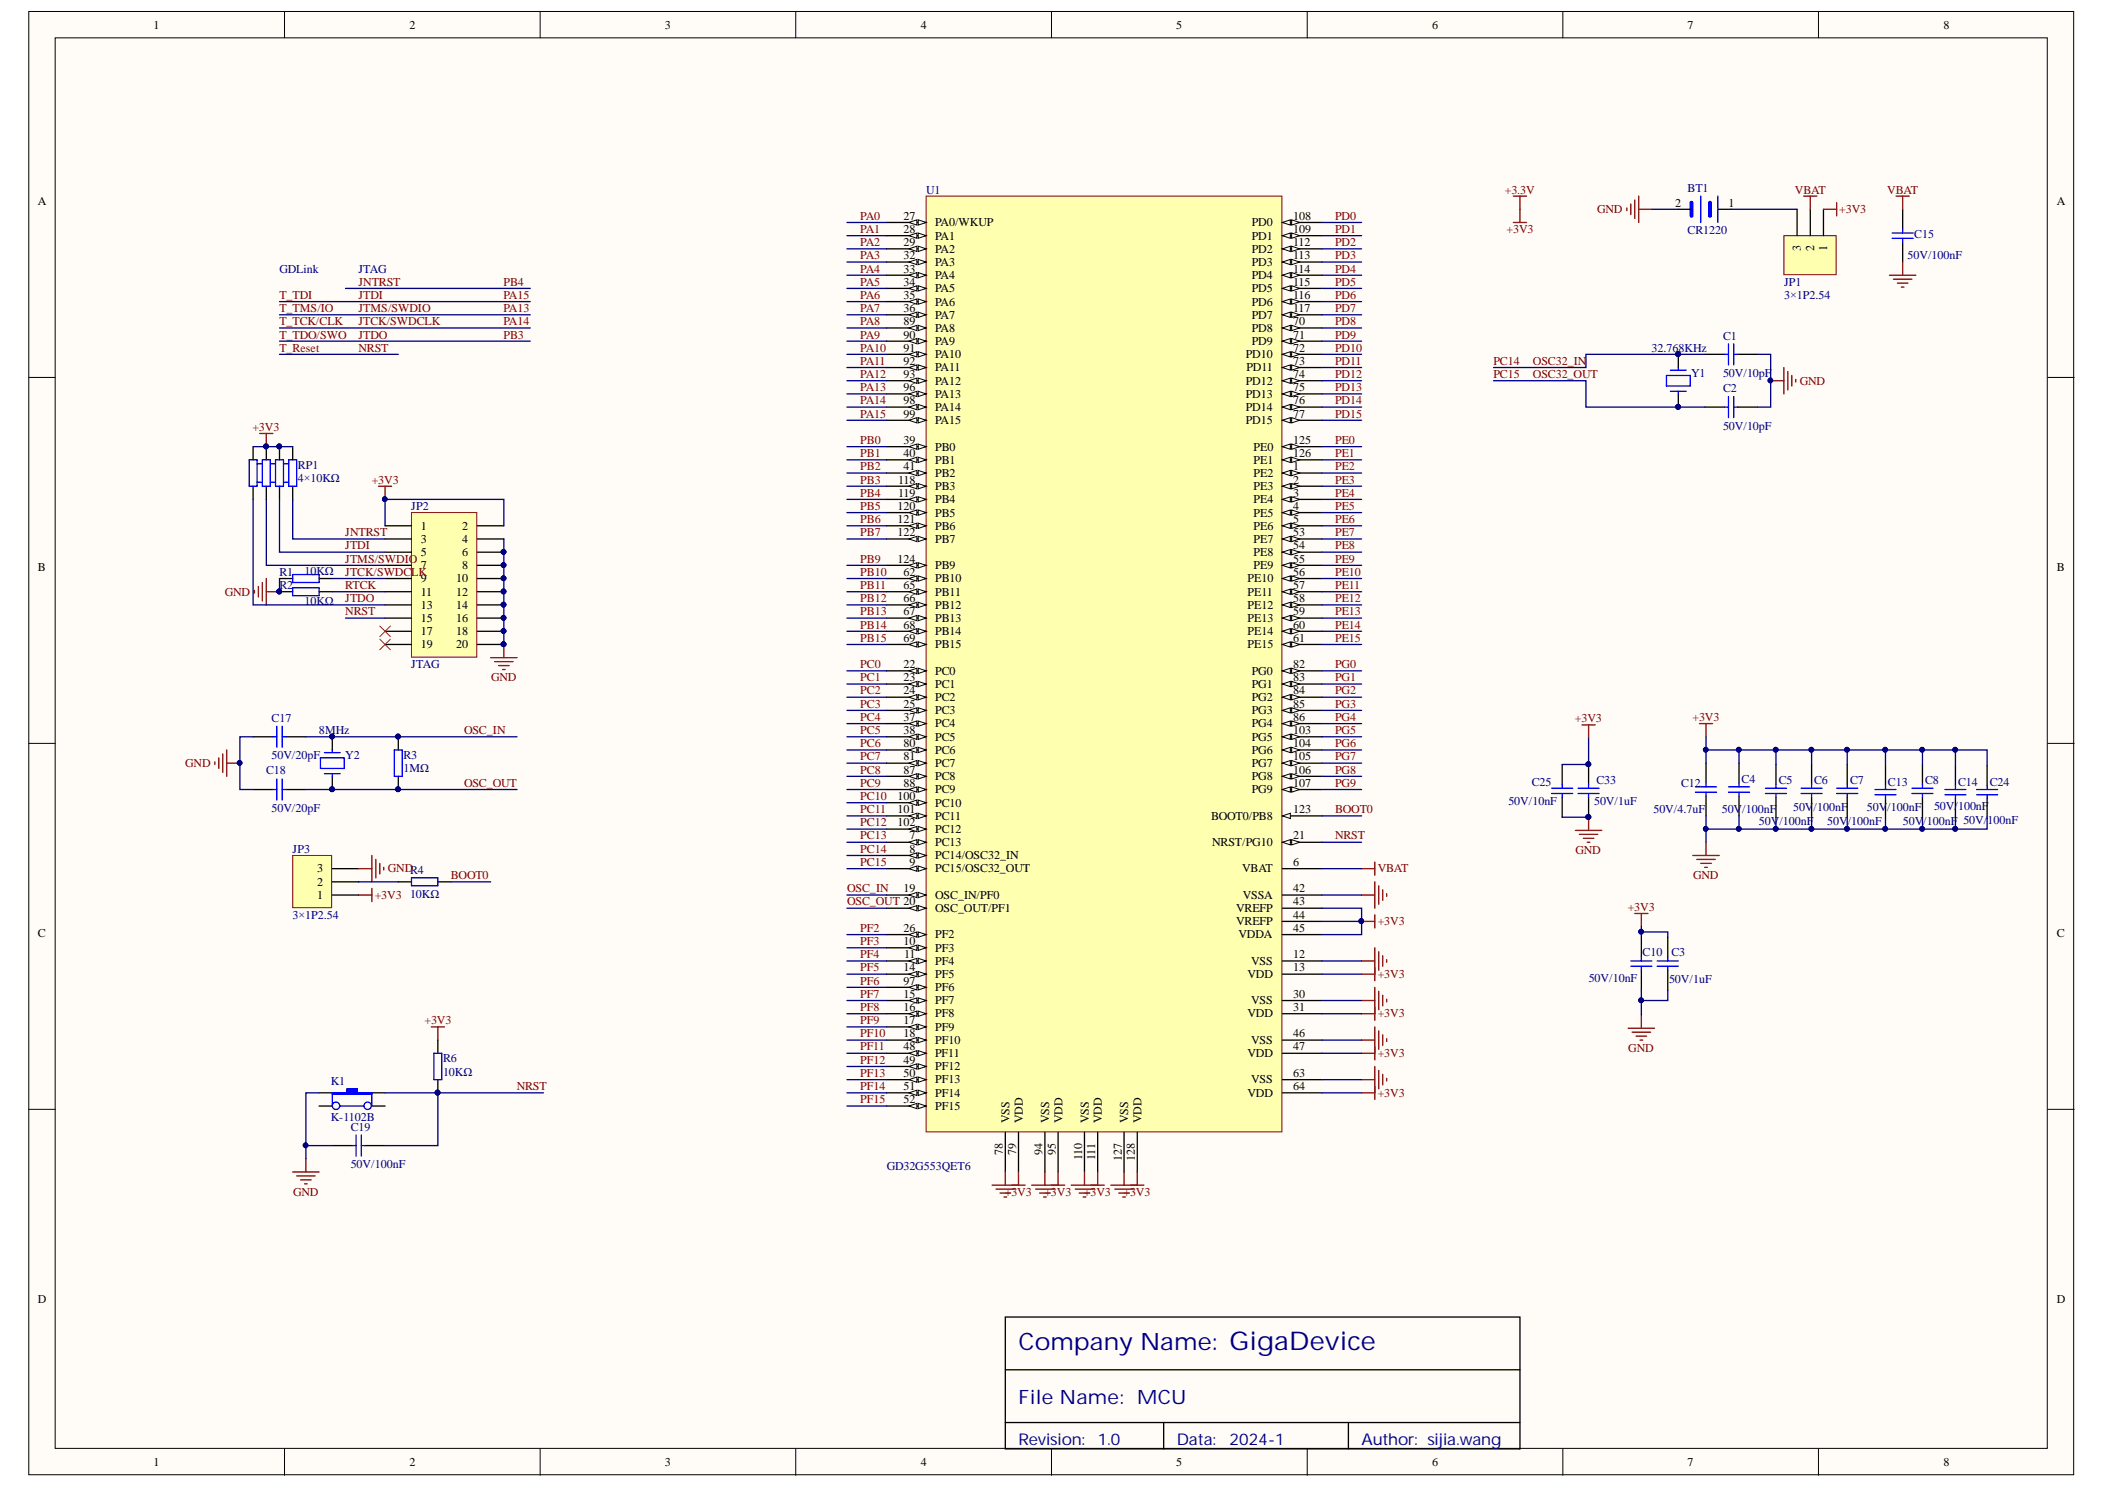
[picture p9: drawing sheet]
<svg xmlns="http://www.w3.org/2000/svg" width="297mm" height="210mm" viewBox="0 0 297 210" stroke-linecap="round" stroke-linejoin="round" font-family="sans-serif">
<defs><g id="words">
<text font-size="3.4" fill="#000080" x="143.7" y="190.4">Company Name: GigaDevice</text>
<text font-size="2.8" fill="#000080" x="143.7" y="198">File Name: MCU</text>
<g font-size="2.3" fill="#000080">
<text x="143.7" y="203.8">Revision:</text>
<text x="154.9" y="203.8">1.0</text>
<text x="166.1" y="203.8">Data:</text>
<text x="173.5" y="203.8">2024-1</text>
<text x="192.1" y="203.8">Author: sijia.wang</text>
</g>
<g font-size="1.7">
<text x="21.7" y="4.1">1</text>
<text x="57.8" y="4.1">2</text>
<text x="93.8" y="4.1">3</text>
<text x="129.9" y="4.1">4</text>
<text x="166" y="4.1">5</text>
<text x="202.1" y="4.1">6</text>
<text x="238.1" y="4.1">7</text>
<text x="274.3" y="4.1">8</text>
<text x="5.3" y="28.9">A</text>
<text x="236.4" y="29.2">2</text>
<text x="243.9" y="29.2">1</text>
<text x="290.3" y="28.9">A</text>
<text x="127.5" y="31">27</text>
<text x="127.5" y="32.9">28</text>
<text x="127.5" y="34.7">29</text>
<text x="132" y="31.9">PA0/WKUP</text>
<text x="132" y="33.8">PA1</text>
<text x="132" y="35.7">PA2</text>
<text x="176.6" y="31.9">PD0</text>
<text x="176.6" y="33.8">PD1</text>
<text x="176.6" y="35.7">PD2</text>
<text x="182.5" y="31">108</text>
<text x="182.5" y="32.9">109</text>
<text x="182.5" y="34.7">112</text>
<text x="254.1" y="35.4" transform="rotate(-90 254.1 35.4)">3</text>
<text x="256" y="35.4" transform="rotate(-90 256 35.4)">2</text>
<text x="257.9" y="35.4" transform="rotate(-90 257.9 35.4)">1</text>
<text x="127.5" y="36.6">32</text>
<text x="127.5" y="38.5">33</text>
<text x="127.5" y="40.3">34</text>
<text x="132" y="37.5">PA3</text>
<text x="132" y="39.4">PA4</text>
<text x="132" y="41.2">PA5</text>
<text x="176.6" y="37.5">PD3</text>
<text x="176.6" y="39.4">PD4</text>
<text x="176.6" y="41.2">PD5</text>
<text x="182.5" y="36.6">113</text>
<text x="182.5" y="38.5">114</text>
<text x="182.5" y="40.3">115</text>
<text x="127.5" y="42.2">35</text>
<text x="127.5" y="44">36</text>
<text x="127.5" y="45.9">89</text>
<text x="127.5" y="47.8">90</text>
<text x="132" y="43.1">PA6</text>
<text x="132" y="45">PA7</text>
<text x="132" y="46.8">PA8</text>
<text x="176.6" y="46.8">PD8</text>
<text x="176.6" y="43.1">PD6</text>
<text x="176.6" y="45">PD7</text>
<text x="182.5" y="45.9">70</text>
<text x="182.5" y="47.8">71</text>
<text x="182.5" y="42.2">116</text>
<text x="182.5" y="44">117</text>
<text x="127.5" y="49.6">91</text>
<text x="127.5" y="51.5">92</text>
<text x="127.5" y="53.3">93</text>
<text x="132" y="48.7">PA9</text>
<text x="132" y="50.5">PA10</text>
<text x="132" y="52.4">PA11</text>
<text x="175.8" y="50.5">PD10</text>
<text x="175.9" y="52.4">PD11</text>
<text x="176.6" y="48.7">PD9</text>
<text x="182.5" y="49.6">72</text>
<text x="182.5" y="51.5">73</text>
<text x="182.5" y="53.3">74</text>
<text x="127.5" y="55.2">96</text>
<text x="127.5" y="57.1">98</text>
<text x="127.5" y="58.9">99</text>
<text x="132" y="54.3">PA12</text>
<text x="132" y="56.1">PA13</text>
<text x="132" y="58">PA14</text>
<text x="132" y="59.8">PA15</text>
<text x="175.8" y="54.3">PD12</text>
<text x="175.8" y="56.1">PD13</text>
<text x="175.8" y="58">PD14</text>
<text x="175.8" y="59.8">PD15</text>
<text x="182.5" y="55.2">75</text>
<text x="182.5" y="57.1">76</text>
<text x="182.5" y="58.9">77</text>
<text x="127.5" y="62.6">39</text>
<text x="127.5" y="64.5">40</text>
<text x="132" y="63.6">PB0</text>
<text x="132" y="65.4">PB1</text>
<text x="176.9" y="63.6">PE0</text>
<text x="176.9" y="65.4">PE1</text>
<text x="182.5" y="62.6">125</text>
<text x="182.5" y="64.5">126</text>
<text x="126.6" y="71.9">120</text>
<text x="126.7" y="68.2">118</text>
<text x="126.7" y="70.1">119</text>
<text x="127.5" y="66.4">41</text>
<text x="132" y="67.3">PB2</text>
<text x="132" y="69.1">PB3</text>
<text x="132" y="71">PB4</text>
<text x="176.9" y="67.3">PE2</text>
<text x="176.9" y="69.1">PE3</text>
<text x="176.9" y="71">PE4</text>
<text x="182.5" y="66.4">1</text>
<text x="182.5" y="68.2">2</text>
<text x="182.5" y="70.1">3</text>
<text x="182.5" y="71.9">4</text>
<text x="59.4" y="74.7">1</text>
<text x="59.4" y="76.6">3</text>
<text x="65.2" y="74.7">2</text>
<text x="65.2" y="76.6">4</text>
<text x="126.6" y="73.8">121</text>
<text x="126.6" y="75.7">122</text>
<text x="132" y="72.9">PB5</text>
<text x="132" y="74.7">PB6</text>
<text x="132" y="76.6">PB7</text>
<text x="176.9" y="72.9">PE5</text>
<text x="176.9" y="74.7">PE6</text>
<text x="176.9" y="76.6">PE7</text>
<text x="182.5" y="73.8">5</text>
<text x="182.5" y="75.7">53</text>
<text x="182.5" y="77.5">54</text>
<text x="5.3" y="80.6">B</text>
<text x="59.4" y="78.4">5</text>
<text x="59.4" y="80.3">7</text>
<text x="59.4" y="82.2">9</text>
<text x="64.4" y="82.2">10</text>
<text x="65.2" y="78.4">6</text>
<text x="65.2" y="80.3">8</text>
<text x="126.6" y="79.4">124</text>
<text x="127.5" y="81.2">62</text>
<text x="127.5" y="83.1">65</text>
<text x="132" y="82.2">PB10</text>
<text x="132" y="80.3">PB9</text>
<text x="176" y="82.2">PE10</text>
<text x="176.9" y="78.4">PE8</text>
<text x="176.9" y="80.3">PE9</text>
<text x="182.5" y="79.4">55</text>
<text x="182.5" y="81.2">56</text>
<text x="182.5" y="83.1">57</text>
<text x="290.3" y="80.6">B</text>
<text x="59.4" y="84">11</text>
<text x="59.4" y="85.9">13</text>
<text x="59.4" y="87.7">15</text>
<text x="59.4" y="89.6">17</text>
<text x="64.4" y="84">12</text>
<text x="64.4" y="85.9">14</text>
<text x="64.4" y="87.7">16</text>
<text x="64.4" y="89.6">18</text>
<text x="127.5" y="84.9">66</text>
<text x="127.5" y="86.8">67</text>
<text x="127.5" y="88.7">68</text>
<text x="132" y="84">PB11</text>
<text x="132" y="85.9">PB12</text>
<text x="132" y="87.7">PB13</text>
<text x="132" y="89.6">PB14</text>
<text x="176" y="84">PE11</text>
<text x="176" y="85.9">PE12</text>
<text x="176" y="87.7">PE13</text>
<text x="176" y="89.6">PE14</text>
<text x="182.5" y="84.9">58</text>
<text x="182.5" y="86.8">59</text>
<text x="182.5" y="88.7">60</text>
<text x="59.4" y="91.5">19</text>
<text x="64.4" y="91.5">20</text>
<text x="127.5" y="94.2">22</text>
<text x="127.5" y="90.5">69</text>
<text x="132" y="95.2">PC0</text>
<text x="132" y="91.5">PB15</text>
<text x="176" y="91.5">PE15</text>
<text x="176.6" y="95.2">PG0</text>
<text x="182.5" y="90.5">61</text>
<text x="182.5" y="94.2">82</text>
<text x="127.5" y="96.1">23</text>
<text x="127.5" y="98">24</text>
<text x="127.5" y="99.8">25</text>
<text x="127.5" y="101.7">37</text>
<text x="132" y="97">PC1</text>
<text x="132" y="98.9">PC2</text>
<text x="132" y="100.8">PC3</text>
<text x="176.6" y="97">PG1</text>
<text x="176.6" y="98.9">PG2</text>
<text x="176.6" y="100.8">PG3</text>
<text x="182.5" y="96.1">83</text>
<text x="182.5" y="98">84</text>
<text x="182.5" y="99.8">85</text>
<text x="182.5" y="101.7">86</text>
<text x="127.5" y="103.5">38</text>
<text x="127.5" y="105.4">80</text>
<text x="127.5" y="107.3">81</text>
<text x="132" y="102.6">PC4</text>
<text x="132" y="104.5">PC5</text>
<text x="132" y="106.3">PC6</text>
<text x="176.6" y="102.6">PG4</text>
<text x="176.6" y="104.5">PG5</text>
<text x="176.6" y="106.3">PG6</text>
<text x="182.5" y="103.5">103</text>
<text x="182.5" y="105.4">104</text>
<text x="182.5" y="107.3">105</text>
<text x="126.6" y="112.8">100</text>
<text x="127.5" y="109.1">87</text>
<text x="127.5" y="111">88</text>
<text x="132" y="108.2">PC7</text>
<text x="132" y="110.1">PC8</text>
<text x="132" y="111.9">PC9</text>
<text x="132" y="113.8">PC10</text>
<text x="176.6" y="108.2">PG7</text>
<text x="176.6" y="110.1">PG8</text>
<text x="176.6" y="111.9">PG9</text>
<text x="182.5" y="109.1">106</text>
<text x="182.5" y="111">107</text>
<text x="126.6" y="114.7">101</text>
<text x="126.6" y="116.6">102</text>
<text x="128.3" y="118.4">7</text>
<text x="132" y="119.4">PC13</text>
<text x="132" y="115.6">PC11</text>
<text x="132" y="117.5">PC12</text>
<text x="170.9" y="115.6">BOOT0/PB8</text>
<text x="171.1" y="119.4">NRST/PG10</text>
<text x="182.5" y="118.4">21</text>
<text x="182.5" y="114.7">123</text>
<text x="44.8" y="124.9">2</text>
<text x="44.8" y="123.1">3</text>
<text x="127.5" y="125.9">19</text>
<text x="128.3" y="120.3">8</text>
<text x="128.3" y="122.1">9</text>
<text x="132" y="121.2">PC14/OSC32_IN</text>
<text x="132" y="123.1">PC15/OSC32_OUT</text>
<text x="175.3" y="123.1">VBAT</text>
<text x="182.5" y="122.1">6</text>
<text x="182.5" y="125.9">42</text>
<text x="44.8" y="126.8">1</text>
<text x="127.5" y="131.4">26</text>
<text x="132" y="126.8">OSC_IN/PF0</text>
<text x="132" y="128.7">OSC_OUT/PF1</text>
<text x="174.4" y="128.7">VREFP</text>
<text x="174.4" y="130.5">VREFP</text>
<text x="175.4" y="126.8">VSSA</text>
<text x="182.5" y="127.7">43</text>
<text x="182.5" y="129.6">44</text>
<text x="182.5" y="131.4">45</text>
<text x="5.3" y="132.2">C</text>
<text x="127.5" y="133.3">10</text>
<text x="127.5" y="137">14</text>
<text x="127.6" y="135.2">11</text>
<text x="132" y="134.2">PF3</text>
<text x="132" y="136.1">PF4</text>
<text x="132" y="137.9">PF5</text>
<text x="132" y="132.4">PF2</text>
<text x="174.8" y="132.4">VDDA</text>
<text x="176" y="137.9">VDD</text>
<text x="176.6" y="136.1">VSS</text>
<text x="182.5" y="135.2">12</text>
<text x="182.5" y="137">13</text>
<text x="290.3" y="132.2">C</text>
<text x="127.5" y="140.7">15</text>
<text x="127.5" y="142.6">16</text>
<text x="127.5" y="138.9">97</text>
<text x="132" y="141.7">PF7</text>
<text x="132" y="143.5">PF8</text>
<text x="132" y="139.8">PF6</text>
<text x="176" y="143.5">VDD</text>
<text x="176.6" y="141.7">VSS</text>
<text x="182.5" y="140.7">30</text>
<text x="182.5" y="142.6">31</text>
<text x="127.5" y="144.5">17</text>
<text x="127.5" y="146.3">18</text>
<text x="127.5" y="148.2">48</text>
<text x="132" y="145.4">PF9</text>
<text x="132" y="147.2">PF10</text>
<text x="132" y="149.1">PF11</text>
<text x="176" y="149.1">VDD</text>
<text x="176.6" y="147.2">VSS</text>
<text x="182.5" y="146.3">46</text>
<text x="182.5" y="148.2">47</text>
<text x="127.5" y="150">49</text>
<text x="127.5" y="151.9">50</text>
<text x="127.5" y="153.8">51</text>
<text x="127.5" y="155.6">52</text>
<text x="132" y="151">PF12</text>
<text x="132" y="152.8">PF13</text>
<text x="132" y="154.7">PF14</text>
<text x="176" y="154.7">VDD</text>
<text x="176.6" y="152.8">VSS</text>
<text x="182.5" y="151.9">63</text>
<text x="182.5" y="153.8">64</text>
<text x="132" y="156.6">PF15</text>
<text x="142.5" y="158.4" transform="rotate(-90 142.5 158.4)">VSS</text>
<text x="144.3" y="158.4" transform="rotate(-90 144.3 158.4)">VDD</text>
<text x="148" y="158.4" transform="rotate(-90 148 158.4)">VSS</text>
<text x="149.9" y="158.4" transform="rotate(-90 149.9 158.4)">VDD</text>
<text x="153.6" y="158.4" transform="rotate(-90 153.6 158.4)">VSS</text>
<text x="155.5" y="158.4" transform="rotate(-90 155.5 158.4)">VDD</text>
<text x="159.2" y="158.4" transform="rotate(-90 159.2 158.4)">VSS</text>
<text x="161.1" y="158.4" transform="rotate(-90 161.1 158.4)">VDD</text>
<text x="141.5" y="162.9" transform="rotate(-90 141.5 162.9)">78</text>
<text x="143.4" y="162.9" transform="rotate(-90 143.4 162.9)">79</text>
<text x="147.1" y="162.9" transform="rotate(-90 147.1 162.9)">94</text>
<text x="149" y="162.9" transform="rotate(-90 149 162.9)">95</text>
<text x="152.7" y="163.6" transform="rotate(-90 152.7 163.6)">110</text>
<text x="154.6" y="163.6" transform="rotate(-90 154.6 163.6)">111</text>
<text x="158.3" y="163.7" transform="rotate(-90 158.3 163.7)">127</text>
<text x="160.1" y="163.7" transform="rotate(-90 160.1 163.7)">128</text>
<text x="5.3" y="183.8">D</text>
<text x="290.3" y="183.8">D</text>
<text x="21.7" y="206.8">1</text>
<text x="57.8" y="206.8">2</text>
<text x="93.8" y="206.8">3</text>
<text x="129.9" y="206.8">4</text>
<text x="166" y="206.8">5</text>
<text x="202.1" y="206.8">6</text>
<text x="238.1" y="206.8">7</text>
<text x="274.3" y="206.8">8</text>
</g>
<g font-size="1.7" fill="#000080">
<text x="130.7" y="27.3">U1</text>
<text x="238.1" y="27.1">BT1</text>
<text x="238.1" y="33">CR1220</text>
<text x="270.1" y="33.6">C15</text>
<text x="39.4" y="38.5">GDLink</text>
<text x="50.6" y="38.5">JTAG</text>
<text x="251.8" y="40.3">JP1</text>
<text x="269.2" y="36.6">50V/100nF</text>
<text x="243.1" y="47.9">C1</text>
<text x="251.8" y="42.2">3×1P2.54</text>
<text x="233.1" y="49.6">32.768KHz</text>
<text x="238.7" y="53.2">Y1</text>
<text x="243.1" y="53.2">50V/10pF</text>
<text x="243.1" y="55.4">C2</text>
<text x="243.1" y="60.6">50V/10pF</text>
<text x="42" y="66.2">RP1</text>
<text x="42" y="68">4×10KΩ</text>
<text x="58" y="71.9">JP2</text>
<text x="39.4" y="83.1">R2</text>
<text x="39.4" y="81.2">R1</text>
<text x="43" y="81.1">10KΩ</text>
<text x="43" y="85.4">10KΩ</text>
<text x="58" y="94.2">JTAG</text>
<text x="38.3" y="101.9">C17</text>
<text x="38.3" y="107.1">50V/20pF</text>
<text x="45" y="103.5">8MHz</text>
<text x="48.7" y="107.1">Y2</text>
<text x="56.9" y="107.1">R3</text>
<text x="37.6" y="109.1">C18</text>
<text x="56.9" y="109">1MΩ</text>
<text x="212.8" y="113.6">50V/10nF</text>
<text x="216.1" y="110.8">C25</text>
<text x="224.9" y="113.6">50V/1uF</text>
<text x="225.3" y="110.6">C33</text>
<text x="237.2" y="111">C12</text>
<text x="245.8" y="110.5">C4</text>
<text x="251" y="110.6">C5</text>
<text x="256" y="110.6">C6</text>
<text x="261.1" y="110.6">C7</text>
<text x="266.4" y="110.8">C13</text>
<text x="271.6" y="110.6">C8</text>
<text x="276.3" y="110.8">C14</text>
<text x="280.8" y="110.8">C24</text>
<text x="38.3" y="114.5">50V/20pF</text>
<text x="233.3" y="114.7">50V/4.7uF</text>
<text x="243" y="114.7">50V</text>
<text x="245.8" y="114.7">/100nF</text>
<text x="248.2" y="116.4">50V/100nF</text>
<text x="253" y="114.4">50V</text>
<text x="255.9" y="114.4">/100nF</text>
<text x="257.9" y="116.4">50V/100nF</text>
<text x="263.4" y="114.4">50V</text>
<text x="266.3" y="114.4">/100nF</text>
<text x="268.5" y="116.4">50V/100nF 50V/100nF</text>
<text x="272.9" y="114.2">50V/</text>
<text x="276.3" y="114.2">100nF</text>
<text x="41.3" y="120.3">JP3</text>
<text x="41.3" y="129.6">3×1P2.54</text>
<text x="57.9" y="126.6">10KΩ</text>
<text x="231.8" y="134.8">C10</text>
<text x="235.9" y="134.8">C3</text>
<text x="224.2" y="138.5">50V/10nF</text>
<text x="235.5" y="138.7">50V/1uF</text>
<text x="62.5" y="149.9">R6</text>
<text x="46.7" y="153.1">K1</text>
<text x="62.5" y="151.7">10KΩ</text>
<text x="46.7" y="158.1">K-1102B</text>
<text x="49.5" y="159.6">C19</text>
<text x="49.5" y="164.7">50V/100nF</text>
<text x="125.1" y="165">GD32G553QET6</text>
</g>
<g font-size="1.7" fill="#800000">
<text x="212.3" y="27.3">+3.3V</text>
<text x="253.3" y="27.3">VBAT</text>
<text x="266.3" y="27.3">VBAT</text>
<text x="121.4" y="31">PA0</text>
<text x="121.4" y="32.9">PA1</text>
<text x="121.4" y="34.7">PA2</text>
<text x="188.4" y="31">PD0</text>
<text x="188.4" y="32.9">PD1</text>
<text x="188.4" y="34.7">PD2</text>
<text x="212.6" y="32.9">+3V3</text>
<text x="225.4" y="30.1">GND</text>
<text x="259.5" y="30.1">+3V3</text>
<text x="50.6" y="40.3">JNTRST</text>
<text x="71.1" y="40.3">PB4</text>
<text x="121.4" y="38.5">PA4</text>
<text x="121.4" y="40.3">PA5</text>
<text x="121.4" y="36.6">PA3</text>
<text x="188.4" y="36.6">PD3</text>
<text x="188.4" y="38.5">PD4</text>
<text x="188.4" y="40.3">PD5</text>
<text x="39.4" y="44">T_TMS/IO</text>
<text x="39.4" y="45.9">T_TCK/CLK</text>
<text x="39.4" y="47.8">T_TDO/SWO</text>
<text x="39.4" y="42.2">T_TDI</text>
<text x="50.6" y="42.2">JTDI</text>
<text x="50.6" y="44">JTMS/SWDIO</text>
<text x="50.6" y="45.9">JTCK/SWDCLK</text>
<text x="50.6" y="47.8">JTDO</text>
<text x="71.1" y="42.2">PA15</text>
<text x="71.1" y="44">PA13</text>
<text x="71.1" y="45.9">PA14</text>
<text x="71.1" y="47.8">PB3</text>
<text x="121.4" y="42.2">PA6</text>
<text x="121.4" y="44">PA7</text>
<text x="121.4" y="47.8">PA9</text>
<text x="121.4" y="45.9">PA8</text>
<text x="188.4" y="42.2">PD6</text>
<text x="188.4" y="44">PD7</text>
<text x="188.4" y="45.9">PD8</text>
<text x="188.4" y="47.8">PD9</text>
<text x="39.4" y="49.6">T_Reset</text>
<text x="50.6" y="49.6">NRST</text>
<text x="121.4" y="51.5">PA11</text>
<text x="121.4" y="53.3">PA12</text>
<text x="121.4" y="49.6">PA10</text>
<text x="188.4" y="49.6">PD10</text>
<text x="188.4" y="51.5">PD11</text>
<text x="188.4" y="53.3">PD12</text>
<text x="210.7" y="51.5">PC14</text>
<text x="210.7" y="53.3">PC15</text>
<text x="216.3" y="51.5">OSC32_IN</text>
<text x="216.3" y="53.3">OSC32_OUT</text>
<text x="121.4" y="58.9">PA15</text>
<text x="121.4" y="55.2">PA13</text>
<text x="121.4" y="57.1">PA14</text>
<text x="188.4" y="55.2">PD13</text>
<text x="188.4" y="57.1">PD14</text>
<text x="188.4" y="58.9">PD15</text>
<text x="254" y="54.3">GND</text>
<text x="35.6" y="60.8">+3V3</text>
<text x="121.4" y="64.5">PB1</text>
<text x="121.4" y="62.6">PB0</text>
<text x="188.4" y="62.6">PE0</text>
<text x="188.4" y="64.5">PE1</text>
<text x="52.5" y="68.2">+3V3</text>
<text x="121.4" y="71.9">PB5</text>
<text x="121.4" y="66.4">PB2</text>
<text x="121.4" y="68.2">PB3</text>
<text x="121.4" y="70.1">PB4</text>
<text x="188.4" y="66.4">PE2</text>
<text x="188.4" y="68.2">PE3</text>
<text x="188.4" y="70.1">PE4</text>
<text x="188.4" y="71.9">PE5</text>
<text x="48.7" y="75.7">JNTRST</text>
<text x="48.7" y="77.5">JTDI</text>
<text x="121.4" y="73.8">PB6</text>
<text x="121.4" y="75.7">PB7</text>
<text x="188.4" y="73.8">PE6</text>
<text x="188.4" y="75.7">PE7</text>
<text x="188.4" y="77.5">PE8</text>
<text x="48.7" y="79.4">JTMS/SWDIO</text>
<text x="48.7" y="81.2">JTCK/SWDCLK</text>
<text x="48.7" y="83.1">RTCK</text>
<text x="121.4" y="81.2">PB10</text>
<text x="121.4" y="83.1">PB11</text>
<text x="121.4" y="79.4">PB9</text>
<text x="188.4" y="79.4">PE9</text>
<text x="188.4" y="83.1">PE11</text>
<text x="188.4" y="81.2">PE10</text>
<text x="31.7" y="84">GND</text>
<text x="48.7" y="86.8">NRST</text>
<text x="48.7" y="84.9">JTDO</text>
<text x="121.4" y="84.9">PB12</text>
<text x="121.4" y="86.8">PB13</text>
<text x="121.4" y="88.7">PB14</text>
<text x="188.4" y="88.7">PE14</text>
<text x="188.4" y="84.9">PE12</text>
<text x="188.4" y="86.8">PE13</text>
<text x="121.4" y="90.5">PB15</text>
<text x="121.4" y="94.2">PC0</text>
<text x="188.4" y="90.5">PE15</text>
<text x="188.4" y="94.2">PG0</text>
<text x="69.3" y="96.1">GND</text>
<text x="121.4" y="101.7">PC4</text>
<text x="121.4" y="96.1">PC1</text>
<text x="121.4" y="99.8">PC3</text>
<text x="121.4" y="98">PC2</text>
<text x="188.4" y="96.1">PG1</text>
<text x="188.4" y="98">PG2</text>
<text x="188.4" y="99.8">PG3</text>
<text x="188.4" y="101.7">PG4</text>
<text x="222.2" y="101.9">+3V3</text>
<text x="238.8" y="101.7">+3V3</text>
<text x="65.5" y="103.5">OSC_IN</text>
<text x="121.4" y="103.5">PC5</text>
<text x="121.4" y="105.4">PC6</text>
<text x="121.4" y="107.3">PC7</text>
<text x="188.4" y="103.5">PG5</text>
<text x="188.4" y="105.4">PG6</text>
<text x="188.4" y="107.3">PG7</text>
<text x="26.1" y="108.2">GND</text>
<text x="65.5" y="111">OSC_OUT</text>
<text x="121.4" y="109.1">PC8</text>
<text x="121.4" y="111">PC9</text>
<text x="121.4" y="112.8">PC10</text>
<text x="188.4" y="111">PG9</text>
<text x="188.4" y="109.1">PG8</text>
<text x="121.4" y="116.6">PC12</text>
<text x="121.4" y="118.4">PC13</text>
<text x="121.4" y="114.7">PC11</text>
<text x="188.4" y="114.7">BOOT0</text>
<text x="188.4" y="118.4">NRST</text>
<text x="54.7" y="123.1">GNDR4</text>
<text x="63.6" y="124">BOOT0</text>
<text x="119.5" y="125.9">OSC_IN</text>
<text x="121.4" y="120.3">PC14</text>
<text x="121.4" y="122.1">PC15</text>
<text x="194.4" y="123.1">VBAT</text>
<text x="222.3" y="120.5">GND</text>
<text x="238.9" y="124">GND</text>
<text x="52.9" y="126.8">+3V3</text>
<text x="119.5" y="127.7">OSC_OUT 20</text>
<text x="121.4" y="131.4">PF2</text>
<text x="194.4" y="130.5">+3V3</text>
<text x="229.7" y="128.5">+3V3</text>
<text x="121.4" y="133.3">PF3</text>
<text x="121.4" y="135.2">PF4</text>
<text x="121.4" y="137">PF5</text>
<text x="194.4" y="137.9">+3V3</text>
<text x="121.4" y="138.9">PF6</text>
<text x="121.4" y="140.7">PF7</text>
<text x="121.4" y="142.6">PF8</text>
<text x="194.4" y="143.5">+3V3</text>
<text x="59.9" y="144.5">+3V3</text>
<text x="121.4" y="144.5">PF9</text>
<text x="121.4" y="148.2">PF11</text>
<text x="121.4" y="146.3">PF10</text>
<text x="194.4" y="149.1">+3V3</text>
<text x="229.8" y="148.4">GND</text>
<text x="72.9" y="153.8">NRST</text>
<text x="121.4" y="153.8">PF14</text>
<text x="121.4" y="155.6">PF15</text>
<text x="121.4" y="150">PF12</text>
<text x="121.4" y="151.9">PF13</text>
<text x="194.4" y="154.7">+3V3</text>
<text x="41.4" y="168.7">GND</text>
<text x="141.8" y="168.7">+3V3</text>
<text x="147.4" y="168.7">+3V3</text>
<text x="153" y="168.7">+3V3</text>
<text x="158.5" y="168.7">+3V3</text>
</g>
</g></defs>
<g fill="#fffcf8" stroke="#000" stroke-width=".14">
<path d="M4.1 1.6h288.5v206.4h-288.5z"/>
<path d="M7.8 5.3h281.1v199h-281.1z"/>
</g>
<g fill="none" stroke="#000" stroke-width=".14">
<path d="M40.1 1.6v3.7M76.2 1.6v3.7M112.3 1.6v3.7M148.4 1.6v3.7M184.5 1.6v3.7M220.5 1.6v3.7M256.6 1.6v3.7M4.1 53.2h3.7M289 53.2h3.7M4.1 104.9h3.7M289 104.9h3.7M4.1 156.5h3.7"/>
<path d="M289 156.5h3.7M40.1 204.4v3.7M76.2 204.4v3.7M112.3 204.4v3.7M148.4 204.4v3.7M184.5 204.4v3.7M220.5 204.4v3.7M256.6 204.4v3.7"/>
</g>
<g fill="none" stroke="#000" stroke-width=".19">
<path d="M35.7 103.9h2.8M35.7 111.4h2.8M40.4 103.9h2.8M40.4 111.4h2.8M46.9 103.9v1.9M46.9 109.5v1.9M45 154.2h1.9M52.5 154.2h1.8M141.9 185.8h72.6v18.6h-72.6zM141.9 193.2h72.6M141.9 200.7h72.6M164.2 200.7v3.7"/>
<path d="M190.3 200.7v3.7"/>
</g>
<g fill="none" stroke="#00f" stroke-width=".19">
<path d="M38.5 103.9h.6M38.5 111.4h.6M39.1 102.4v3M39.1 109.9v3M39.8 103.9h.6M39.8 102.4v3M39.8 109.9v3M39.8 111.4h.6M45.2 106.9h3.4v1.5h-3.4zM45.8 106.2h2.2M45.8 109.1h2.2M46.9 105.8v.4"/>
<path d="M46.9 109.1v.4"/>
</g>
<g fill="#000080" stroke="#000080" stroke-width=".14">
<circle cx="46.9" cy="111.3" r=".34"/>
<circle cx="46.9" cy="103.9" r=".34"/>
<circle cx="33.8" cy="107.6" r=".33"/>
</g>
<path d="M30.3 107.5v.3M30.9 106.9v1.5M31.4 106.4v2.6M32 105.8v3.7M32 107.7h1.9" fill="none" stroke="#800000" stroke-width=".19"/>
<path d="M46.9 154.2h2v-.6h1.5v.6h2.1v.1h-5.6z" fill-rule="evenodd" fill="#00f"/>
<g fill="none" stroke="#00f" stroke-width=".19">
<path d="M58.1 123.8h3.7v1.2h-3.7zM46.9 154.2h2v-.6h1.5v.6h2.1v.1h-5.6zM46.9 154.2v1.8M48 156h3.4M52.5 154.2v1.8M61.2 148.6h1.1v3.7h-1.1zM49.7 161.6h.5M50.2 160.1v3M51 161.6h.5M51 160.1v3"/>
<circle cx="47.4" cy="156" r=".52"/>
<circle cx="51.9" cy="156" r=".52"/>
</g>
<path d="M56.2 124.4h1.9M61.8 124.4h1.8M45 156h1.9M52.5 156h1.8M61.8 146.7v1.9M61.8 152.3v1.9M46.9 161.6h2.8M51.5 161.6h2.8" fill="none" stroke="#000" stroke-width=".19"/>
<path d="M60.9 144.9h1.8M61.8 144.9v1.8M41.3 165.3h3.7M41.9 165.9h2.6M42.4 166.4h1.5M43 167h.4M43.2 163.5v1.8" fill="none" stroke="#800000" stroke-width=".19"/>
<circle cx="61.7" cy="154.1" r=".33" fill="#000080" stroke="#000080" stroke-width=".14"/>
<path d="M41.3 120.7h5.5v7.3h-5.5z" fill="#ffffb0" stroke="#800000" stroke-width=".14"/>
<path d="M236.8 50v1.8M236.8 55.6v1.8M240.6 50h2.7M240.6 57.4h2.7M245.2 50h2.8M245.2 57.4h2.8M46.9 126.3h3.7M46.9 124.4h3.7M46.9 122.5h3.7" fill="none" stroke="#000" stroke-width=".19"/>
<path d="M249.9 53.7h1.8M251.7 51.8v3.8M252.3 52.4v2.6M252.8 53v1.5M253.4 53.5v.4M50.6 122.5h1.9M52.5 120.7v3.7M53 121.2v2.6M53.6 121.8v1.5M54.2 122.4v.3" fill="none" stroke="#800000" stroke-width=".19"/>
<g fill="#000080" stroke="#000080" stroke-width=".14">
<circle cx="249.8" cy="53.7" r=".33"/>
<circle cx="236.8" cy="57.4" r=".34"/>
<circle cx="236.8" cy="49.9" r=".34"/>
</g>
<g fill="none" stroke="#00f" stroke-width=".19">
<path d="M235.2 53h3.3v1.5h-3.3zM235.7 52.2h2.2M235.7 55.2h2.2M236.8 51.8v.4M236.8 55.2v.4M243.3 50h.6M243.3 57.4h.6M243.9 48.5v3M243.9 55.9v3M244.6 50h.6M244.6 48.5v3M244.6 55.9v3"/>
<path d="M244.6 57.4h.6"/>
</g>
<path d="M58.1 72.3h9.2v20.4h-9.2z" fill="#ffffb0" stroke="#800000" stroke-width=".14"/>
<g fill="none" stroke="#000" stroke-width=".19">
<path d="M35.7 63v1.9M35.7 68.6v1.8M37.6 63v1.9M37.6 68.6v1.8M39.4 63v1.9M39.4 68.6v1.8M41.3 63v1.9M41.3 68.6v1.8M54.3 74.2h3.8M54.3 76h3.8M54.3 77.9h3.8M54.3 79.8h3.8"/>
<path d="M67.4 74.2h3.7M67.4 76h3.7M67.4 77.9h3.7M67.4 79.8h3.7M39.4 81.6h1.9M39.4 83.5h1.9M45 81.6h1.9M45 83.5h1.9M54.3 81.6h3.8M54.3 83.5h3.8M54.3 85.3h3.8M54.3 87.2h3.8"/>
<path d="M54.3 89.1h3.8M54.3 90.9h3.8M67.4 81.6h3.7M67.4 83.5h3.7M67.4 85.3h3.7M67.4 87.2h3.7M67.4 89.1h3.7M67.4 90.9h3.7M56.2 103.9v1.9M56.2 109.5v1.9"/>
</g>
<g fill="#000080" stroke="#000080" stroke-width=".14">
<circle cx="71" cy="77.9" r=".33"/>
<circle cx="71" cy="79.7" r=".33"/>
<circle cx="71" cy="81.6" r=".33"/>
<circle cx="71" cy="83.4" r=".33"/>
<circle cx="71" cy="85.3" r=".33"/>
<circle cx="71" cy="87.2" r=".33"/>
<circle cx="71" cy="89" r=".33"/>
<circle cx="71" cy="90.9" r=".33"/>
<circle cx="54.3" cy="70.4" r=".33"/>
<circle cx="39.4" cy="83.4" r=".34"/>
<circle cx="37.5" cy="63" r=".34"/>
<circle cx="39.4" cy="63" r=".34"/>
<circle cx="56.2" cy="111.3" r=".34"/>
<circle cx="56.2" cy="103.9" r=".34"/>
</g>
<g fill="none" stroke="#800000" stroke-width=".19">
<path d="M36.6 61.1h1.9M37.6 61.1v1.9M53.4 68.6h1.9M54.3 68.6v1.8M35.9 83.3v.4M36.5 82.7v1.5M37 82.2v2.6M37.6 81.6v3.7M37.6 83.5h1.8M69.2 92.8h3.8M69.8 93.3h2.6M70.4 93.9h1.4"/>
<path d="M70.9 94.4h.4M71.1 90.9v1.9M50.6 126.3h1.9M52.5 125.3v1.9"/>
</g>
<g fill="none" stroke="#00f" stroke-width=".19">
<path d="M35.2 64.9h1.1v3.7h-1.1zM36.3 68h.7M36.3 65.4h.7M37 64.9h1.1v3.7h-1.1zM38.1 68h.8M38.1 65.4h.8M38.9 64.9h1.1v3.7h-1.1zM40 68h.7M40 65.4h.7M40.7 64.9h1.2v3.7h-1.2zM41.3 81.1h3.7v1.1h-3.7zM41.3 82.9h3.7v1.1h-3.7z"/>
<path d="M55.6 105.8h1.2v3.7h-1.2z"/>
</g>
<path d="M53.6 88.3l1.5 1.5M53.6 90.2l1.5 1.5M55.1 88.3l-1.5 1.5M55.1 90.2l-1.5 1.5" fill="none" stroke="#f00" stroke-width=".14"/>
<path d="M251.7 33.2h7.4v5.5h-7.4z" fill="#ffffb0" stroke="#800000" stroke-width=".14"/>
<path d="M236.8 29.5h1.9M242.4 29.5h1.9M253.6 29.5v3.7M255.4 29.5v3.7M257.3 29.5v3.7M268.5 29.5v2.8M268.5 34.2v2.8" fill="none" stroke="#000" stroke-width=".19"/>
<g fill="none" stroke="#800000" stroke-width=".19">
<path d="M213.6 27.7h1.8M213.6 31.4h1.8M214.5 27.7v3.7M229.6 29.3v.4M230.1 28.8v1.5M230.7 28.2v2.6M231.2 27.7v3.7M231.2 29.5h1.9M254.5 27.7h1.9M255.4 27.7v1.8M257.3 29.5h1.9M259.2 28.6v1.9"/>
<path d="M266.6 38.8h3.7M267.2 39.4h2.6M267.6 27.7h1.8M267.7 39.9h1.5M268.5 27.7v1.8M268.5 37v1.8M268.3 40.5h.4M192.1 130h1.9M194 129v1.9"/>
</g>
<path d="M240 27.7v3.7M242.4 27.7v3.7M267 32.9h3M267 33.6h3M268.5 32.3v.6M268.5 33.6v.6" fill="none" stroke="#00f" stroke-width=".19"/>
<path d="M238.7 28.6v1.9M241.3 28.6v1.9" fill="none" stroke="#00f" stroke-width=".56"/>
<circle cx="192.1" cy="129.9" r=".33" fill="#000080" stroke="#000080" stroke-width=".14"/>
<path d="M130.7 27.7h50.2v132h-50.2z" fill="#ffffb0" stroke="#800000" stroke-width=".14"/>
<path d="M181 66.7h5.6" fill="none" stroke="#000" stroke-width=".19"/>
<path d="M181 66.7l1.1-.3v.7z" fill="#fffcf8"/>
<path d="M181 66.7l1.1-.3v.7z" fill="none" stroke="#000" stroke-width=".14"/>
<path d="M182.3 66.4l1.1 .3-1.1 .4z" fill="#fffcf8"/>
<path d="M182.3 66.4l1.1 .3-1.1 .4z" fill="none" stroke="#000" stroke-width=".14"/>
<path d="M181 68.6h5.6" fill="none" stroke="#000" stroke-width=".19"/>
<path d="M181 68.6l1.1-.4v.8z" fill="#fffcf8"/>
<path d="M181 68.6l1.1-.4v.8z" fill="none" stroke="#000" stroke-width=".14"/>
<path d="M182.3 68.2l1.1 .4-1.1 .4z" fill="#fffcf8"/>
<path d="M182.3 68.2l1.1 .4-1.1 .4z" fill="none" stroke="#000" stroke-width=".14"/>
<path d="M181 70.4h5.6" fill="none" stroke="#000" stroke-width=".19"/>
<path d="M181 70.4l1.1-.3v.7z" fill="#fffcf8"/>
<path d="M181 70.4l1.1-.3v.7z" fill="none" stroke="#000" stroke-width=".14"/>
<path d="M182.3 70.1l1.1 .3-1.1 .4z" fill="#fffcf8"/>
<path d="M182.3 70.1l1.1 .3-1.1 .4z" fill="none" stroke="#000" stroke-width=".14"/>
<path d="M181 72.3h5.6" fill="none" stroke="#000" stroke-width=".19"/>
<path d="M181 72.3l1.1-.4v.8z" fill="#fffcf8"/>
<path d="M181 72.3l1.1-.4v.8z" fill="none" stroke="#000" stroke-width=".14"/>
<path d="M182.3 71.9l1.1 .4-1.1 .4z" fill="#fffcf8"/>
<path d="M182.3 71.9l1.1 .4-1.1 .4z" fill="none" stroke="#000" stroke-width=".14"/>
<path d="M181 74.2h5.6" fill="none" stroke="#000" stroke-width=".19"/>
<path d="M181 74.2l1.1-.4v.7z" fill="#fffcf8"/>
<path d="M181 74.2l1.1-.4v.7z" fill="none" stroke="#000" stroke-width=".14"/>
<path d="M182.3 73.8l1.1 .4-1.1 .3z" fill="#fffcf8"/>
<path d="M182.3 73.8l1.1 .4-1.1 .3z" fill="none" stroke="#000" stroke-width=".14"/>
<path d="M125.1 118.8h5.6M181 122.5h5.6" fill="none" stroke="#000" stroke-width=".19"/>
<path d="M129.6 118.4l1.1 .4-1.1 .4z" fill="#fffcf8"/>
<path d="M129.6 118.4l1.1 .4-1.1 .4z" fill="none" stroke="#000" stroke-width=".14"/>
<path d="M128.3 118.8l1.1-.4v.8z" fill="#fffcf8"/>
<path d="M128.3 118.8l1.1-.4v.8z" fill="none" stroke="#000" stroke-width=".14"/>
<path d="M125.1 120.7h5.6" fill="none" stroke="#000" stroke-width=".19"/>
<path d="M129.6 120.3l1.1 .4-1.1 .3z" fill="#fffcf8"/>
<path d="M129.6 120.3l1.1 .4-1.1 .3z" fill="none" stroke="#000" stroke-width=".14"/>
<path d="M128.3 120.7l1.1-.4v.7z" fill="#fffcf8"/>
<path d="M128.3 120.7l1.1-.4v.7z" fill="none" stroke="#000" stroke-width=".14"/>
<path d="M125.1 122.5h5.6" fill="none" stroke="#000" stroke-width=".19"/>
<path d="M129.6 122.2l1.1 .3-1.1 .4z" fill="#fffcf8"/>
<path d="M129.6 122.2l1.1 .3-1.1 .4z" fill="none" stroke="#000" stroke-width=".14"/>
<path d="M128.3 122.5l1.1-.3v.7z" fill="#fffcf8"/>
<path d="M128.3 122.5l1.1-.3v.7z" fill="none" stroke="#000" stroke-width=".14"/>
<path d="M125.1 133.7h5.6" fill="none" stroke="#000" stroke-width=".19"/>
<path d="M129.6 133.3l1.1 .4-1.1 .4z" fill="#fffcf8"/>
<path d="M129.6 133.3l1.1 .4-1.1 .4z" fill="none" stroke="#000" stroke-width=".14"/>
<path d="M128.3 133.7l1.1-.4v.8z" fill="#fffcf8"/>
<path d="M128.3 133.7l1.1-.4v.8z" fill="none" stroke="#000" stroke-width=".14"/>
<path d="M125.1 135.6h5.6" fill="none" stroke="#000" stroke-width=".19"/>
<path d="M129.6 135.2l1.1 .4-1.1 .3z" fill="#fffcf8"/>
<path d="M129.6 135.2l1.1 .4-1.1 .3z" fill="none" stroke="#000" stroke-width=".14"/>
<path d="M128.3 135.6l1.1-.4v.7z" fill="#fffcf8"/>
<path d="M128.3 135.6l1.1-.4v.7z" fill="none" stroke="#000" stroke-width=".14"/>
<path d="M125.1 137.4h5.6M181 135.6h5.6M181 137.4h5.6" fill="none" stroke="#000" stroke-width=".19"/>
<path d="M129.6 137l1.1 .4-1.1 .4z" fill="#fffcf8"/>
<path d="M129.6 137l1.1 .4-1.1 .4z" fill="none" stroke="#000" stroke-width=".14"/>
<path d="M128.3 137.4l1.1-.4v.8z" fill="#fffcf8"/>
<path d="M128.3 137.4l1.1-.4v.8z" fill="none" stroke="#000" stroke-width=".14"/>
<path d="M125.1 141.1h5.6" fill="none" stroke="#000" stroke-width=".19"/>
<path d="M129.6 140.8l1.1 .3-1.1 .4z" fill="#fffcf8"/>
<path d="M129.6 140.8l1.1 .3-1.1 .4z" fill="none" stroke="#000" stroke-width=".14"/>
<path d="M128.3 141.1l1.1-.3v.7z" fill="#fffcf8"/>
<path d="M128.3 141.1l1.1-.3v.7z" fill="none" stroke="#000" stroke-width=".14"/>
<path d="M125.1 143h5.6" fill="none" stroke="#000" stroke-width=".19"/>
<path d="M129.6 142.6l1.1 .4-1.1 .4z" fill="#fffcf8"/>
<path d="M129.6 142.6l1.1 .4-1.1 .4z" fill="none" stroke="#000" stroke-width=".14"/>
<path d="M128.3 143l1.1-.4v.8z" fill="#fffcf8"/>
<path d="M128.3 143l1.1-.4v.8z" fill="none" stroke="#000" stroke-width=".14"/>
<path d="M125.1 144.9h5.6" fill="none" stroke="#000" stroke-width=".19"/>
<path d="M129.6 144.5l1.1 .4-1.1 .3z" fill="#fffcf8"/>
<path d="M129.6 144.5l1.1 .4-1.1 .3z" fill="none" stroke="#000" stroke-width=".14"/>
<path d="M128.3 144.9l1.1-.4v.7z" fill="#fffcf8"/>
<path d="M128.3 144.9l1.1-.4v.7z" fill="none" stroke="#000" stroke-width=".14"/>
<path d="M125.1 146.7h5.6" fill="none" stroke="#000" stroke-width=".19"/>
<path d="M129.6 146.3l1.1 .4-1.1 .4z" fill="#fffcf8"/>
<path d="M129.6 146.3l1.1 .4-1.1 .4z" fill="none" stroke="#000" stroke-width=".14"/>
<path d="M128.3 146.7l1.1-.4v.8z" fill="#fffcf8"/>
<path d="M128.3 146.7l1.1-.4v.8z" fill="none" stroke="#000" stroke-width=".14"/>
<path d="M125.1 126.3h5.6" fill="none" stroke="#000" stroke-width=".19"/>
<path d="M129.6 125.9l1.1 .4-1.1 .3z" fill="#fffcf8"/>
<path d="M129.6 125.9l1.1 .4-1.1 .3z" fill="none" stroke="#000" stroke-width=".14"/>
<path d="M128.3 126.3l1.1-.4v.7z" fill="#fffcf8"/>
<path d="M128.3 126.3l1.1-.4v.7z" fill="none" stroke="#000" stroke-width=".14"/>
<path d="M125.1 128.1h5.6" fill="none" stroke="#000" stroke-width=".19"/>
<path d="M129.6 127.7l1.1 .4-1.1 .4z" fill="#fffcf8"/>
<path d="M129.6 127.7l1.1 .4-1.1 .4z" fill="none" stroke="#000" stroke-width=".14"/>
<path d="M128.3 128.1l1.1-.4v.8z" fill="#fffcf8"/>
<path d="M128.3 128.1l1.1-.4v.8z" fill="none" stroke="#000" stroke-width=".14"/>
<path d="M181 118.8h5.6" fill="none" stroke="#000" stroke-width=".19"/>
<path d="M181 118.8l1.1-.4v.8z" fill="#fffcf8"/>
<path d="M181 118.8l1.1-.4v.8z" fill="none" stroke="#000" stroke-width=".14"/>
<path d="M182.3 118.4l1.1 .4-1.1 .4z" fill="#fffcf8"/>
<path d="M182.3 118.4l1.1 .4-1.1 .4z" fill="none" stroke="#000" stroke-width=".14"/>
<path d="M125.1 94.6h5.6" fill="none" stroke="#000" stroke-width=".19"/>
<path d="M129.6 94.3l1.1 .3-1.1 .4z" fill="#fffcf8"/>
<path d="M129.6 94.3l1.1 .3-1.1 .4z" fill="none" stroke="#000" stroke-width=".14"/>
<path d="M128.3 94.6l1.1-.3v.7z" fill="#fffcf8"/>
<path d="M128.3 94.6l1.1-.3v.7z" fill="none" stroke="#000" stroke-width=".14"/>
<path d="M125.1 96.5h5.6" fill="none" stroke="#000" stroke-width=".19"/>
<path d="M129.6 96.1l1.1 .4-1.1 .4z" fill="#fffcf8"/>
<path d="M129.6 96.1l1.1 .4-1.1 .4z" fill="none" stroke="#000" stroke-width=".14"/>
<path d="M128.3 96.5l1.1-.4v.8z" fill="#fffcf8"/>
<path d="M128.3 96.5l1.1-.4v.8z" fill="none" stroke="#000" stroke-width=".14"/>
<path d="M125.1 98.4h5.6" fill="none" stroke="#000" stroke-width=".19"/>
<path d="M129.6 98l1.1 .4-1.1 .3z" fill="#fffcf8"/>
<path d="M129.6 98l1.1 .4-1.1 .3z" fill="none" stroke="#000" stroke-width=".14"/>
<path d="M128.3 98.4l1.1-.4v.7z" fill="#fffcf8"/>
<path d="M128.3 98.4l1.1-.4v.7z" fill="none" stroke="#000" stroke-width=".14"/>
<path d="M125.1 100.2h5.6" fill="none" stroke="#000" stroke-width=".19"/>
<path d="M129.6 99.8l1.1 .4-1.1 .4z" fill="#fffcf8"/>
<path d="M129.6 99.8l1.1 .4-1.1 .4z" fill="none" stroke="#000" stroke-width=".14"/>
<path d="M128.3 100.2l1.1-.4v.8z" fill="#fffcf8"/>
<path d="M128.3 100.2l1.1-.4v.8z" fill="none" stroke="#000" stroke-width=".14"/>
<path d="M125.1 131.8h5.6" fill="none" stroke="#000" stroke-width=".19"/>
<path d="M129.6 131.5l1.1 .3-1.1 .4z" fill="#fffcf8"/>
<path d="M129.6 131.5l1.1 .3-1.1 .4z" fill="none" stroke="#000" stroke-width=".14"/>
<path d="M128.3 131.8l1.1-.3v.7z" fill="#fffcf8"/>
<path d="M128.3 131.8l1.1-.3v.7z" fill="none" stroke="#000" stroke-width=".14"/>
<path d="M125.1 31.4h5.6" fill="none" stroke="#000" stroke-width=".19"/>
<path d="M129.6 31l1.1 .4-1.1 .4z" fill="#fffcf8"/>
<path d="M129.6 31l1.1 .4-1.1 .4z" fill="none" stroke="#000" stroke-width=".14"/>
<path d="M128.3 31.4l1.1-.4v.8z" fill="#fffcf8"/>
<path d="M128.3 31.4l1.1-.4v.8z" fill="none" stroke="#000" stroke-width=".14"/>
<path d="M125.1 33.2h5.6" fill="none" stroke="#000" stroke-width=".19"/>
<path d="M129.6 32.9l1.1 .3-1.1 .4z" fill="#fffcf8"/>
<path d="M129.6 32.9l1.1 .3-1.1 .4z" fill="none" stroke="#000" stroke-width=".14"/>
<path d="M128.3 33.2l1.1-.3v.7z" fill="#fffcf8"/>
<path d="M128.3 33.2l1.1-.3v.7z" fill="none" stroke="#000" stroke-width=".14"/>
<path d="M125.1 35.1h5.6" fill="none" stroke="#000" stroke-width=".19"/>
<path d="M129.6 34.7l1.1 .4-1.1 .4z" fill="#fffcf8"/>
<path d="M129.6 34.7l1.1 .4-1.1 .4z" fill="none" stroke="#000" stroke-width=".14"/>
<path d="M128.3 35.1l1.1-.4v.8z" fill="#fffcf8"/>
<path d="M128.3 35.1l1.1-.4v.8z" fill="none" stroke="#000" stroke-width=".14"/>
<path d="M125.1 37h5.6M181 141.1h5.6M181 143h5.6" fill="none" stroke="#000" stroke-width=".19"/>
<path d="M129.6 36.6l1.1 .4-1.1 .3z" fill="#fffcf8"/>
<path d="M129.6 36.6l1.1 .4-1.1 .3z" fill="none" stroke="#000" stroke-width=".14"/>
<path d="M128.3 37l1.1-.4v.7z" fill="#fffcf8"/>
<path d="M128.3 37l1.1-.4v.7z" fill="none" stroke="#000" stroke-width=".14"/>
<path d="M125.1 38.8h5.6" fill="none" stroke="#000" stroke-width=".19"/>
<path d="M129.6 38.5l1.1 .3-1.1 .4z" fill="#fffcf8"/>
<path d="M129.6 38.5l1.1 .3-1.1 .4z" fill="none" stroke="#000" stroke-width=".14"/>
<path d="M128.3 38.8l1.1-.3v.7z" fill="#fffcf8"/>
<path d="M128.3 38.8l1.1-.3v.7z" fill="none" stroke="#000" stroke-width=".14"/>
<path d="M125.1 40.7h5.6" fill="none" stroke="#000" stroke-width=".19"/>
<path d="M129.6 40.3l1.1 .4-1.1 .4z" fill="#fffcf8"/>
<path d="M129.6 40.3l1.1 .4-1.1 .4z" fill="none" stroke="#000" stroke-width=".14"/>
<path d="M128.3 40.7l1.1-.4v.8z" fill="#fffcf8"/>
<path d="M128.3 40.7l1.1-.4v.8z" fill="none" stroke="#000" stroke-width=".14"/>
<path d="M125.1 42.5h5.6" fill="none" stroke="#000" stroke-width=".19"/>
<path d="M129.6 42.2l1.1 .3-1.1 .4z" fill="#fffcf8"/>
<path d="M129.6 42.2l1.1 .3-1.1 .4z" fill="none" stroke="#000" stroke-width=".14"/>
<path d="M128.3 42.5l1.1-.3v.7z" fill="#fffcf8"/>
<path d="M128.3 42.5l1.1-.3v.7z" fill="none" stroke="#000" stroke-width=".14"/>
<path d="M125.1 44.4h5.6" fill="none" stroke="#000" stroke-width=".19"/>
<path d="M129.6 44l1.1 .4-1.1 .4z" fill="#fffcf8"/>
<path d="M129.6 44l1.1 .4-1.1 .4z" fill="none" stroke="#000" stroke-width=".14"/>
<path d="M128.3 44.4l1.1-.4v.8z" fill="#fffcf8"/>
<path d="M128.3 44.4l1.1-.4v.8z" fill="none" stroke="#000" stroke-width=".14"/>
<path d="M125.1 102.1h5.6" fill="none" stroke="#000" stroke-width=".19"/>
<path d="M129.6 101.7l1.1 .4-1.1 .3z" fill="#fffcf8"/>
<path d="M129.6 101.7l1.1 .4-1.1 .3z" fill="none" stroke="#000" stroke-width=".14"/>
<path d="M128.3 102.1l1.1-.4v.7z" fill="#fffcf8"/>
<path d="M128.3 102.1l1.1-.4v.7z" fill="none" stroke="#000" stroke-width=".14"/>
<path d="M125.1 103.9h5.6" fill="none" stroke="#000" stroke-width=".19"/>
<path d="M129.6 103.6l1.1 .3-1.1 .4z" fill="#fffcf8"/>
<path d="M129.6 103.6l1.1 .3-1.1 .4z" fill="none" stroke="#000" stroke-width=".14"/>
<path d="M128.3 103.9l1.1-.3v.7z" fill="#fffcf8"/>
<path d="M128.3 103.9l1.1-.3v.7z" fill="none" stroke="#000" stroke-width=".14"/>
<path d="M125.1 63h5.6" fill="none" stroke="#000" stroke-width=".19"/>
<path d="M129.6 62.6l1.1 .4-1.1 .4z" fill="#fffcf8"/>
<path d="M129.6 62.6l1.1 .4-1.1 .4z" fill="none" stroke="#000" stroke-width=".14"/>
<path d="M128.3 63l1.1-.4v.8z" fill="#fffcf8"/>
<path d="M128.3 63l1.1-.4v.8z" fill="none" stroke="#000" stroke-width=".14"/>
<path d="M125.1 64.9h5.6" fill="none" stroke="#000" stroke-width=".19"/>
<path d="M129.6 64.5l1.1 .4-1.1 .3z" fill="#fffcf8"/>
<path d="M129.6 64.5l1.1 .4-1.1 .3z" fill="none" stroke="#000" stroke-width=".14"/>
<path d="M128.3 64.9l1.1-.4v.7z" fill="#fffcf8"/>
<path d="M128.3 64.9l1.1-.4v.7z" fill="none" stroke="#000" stroke-width=".14"/>
<path d="M125.1 66.7h5.6" fill="none" stroke="#000" stroke-width=".19"/>
<path d="M129.6 66.4l1.1 .3-1.1 .4z" fill="#fffcf8"/>
<path d="M129.6 66.4l1.1 .3-1.1 .4z" fill="none" stroke="#000" stroke-width=".14"/>
<path d="M128.3 66.7l1.1-.3v.7z" fill="#fffcf8"/>
<path d="M128.3 66.7l1.1-.3v.7z" fill="none" stroke="#000" stroke-width=".14"/>
<path d="M181 126.3h5.6M181 128.1h5.6M181 130h5.6M181 131.8h5.6M125.1 148.6h5.6M181 146.7h5.6M181 148.6h5.6" fill="none" stroke="#000" stroke-width=".19"/>
<path d="M129.6 148.2l1.1 .4-1.1 .4z" fill="#fffcf8"/>
<path d="M129.6 148.2l1.1 .4-1.1 .4z" fill="none" stroke="#000" stroke-width=".14"/>
<path d="M128.3 148.6l1.1-.4v.8z" fill="#fffcf8"/>
<path d="M128.3 148.6l1.1-.4v.8z" fill="none" stroke="#000" stroke-width=".14"/>
<path d="M125.1 150.4h5.6" fill="none" stroke="#000" stroke-width=".19"/>
<path d="M129.6 150.1l1.1 .3-1.1 .4z" fill="#fffcf8"/>
<path d="M129.6 150.1l1.1 .3-1.1 .4z" fill="none" stroke="#000" stroke-width=".14"/>
<path d="M128.3 150.4l1.1-.3v.7z" fill="#fffcf8"/>
<path d="M128.3 150.4l1.1-.3v.7z" fill="none" stroke="#000" stroke-width=".14"/>
<path d="M125.1 152.3h5.6" fill="none" stroke="#000" stroke-width=".19"/>
<path d="M129.6 151.9l1.1 .4-1.1 .4z" fill="#fffcf8"/>
<path d="M129.6 151.9l1.1 .4-1.1 .4z" fill="none" stroke="#000" stroke-width=".14"/>
<path d="M128.3 152.3l1.1-.4v.8z" fill="#fffcf8"/>
<path d="M128.3 152.3l1.1-.4v.8z" fill="none" stroke="#000" stroke-width=".14"/>
<path d="M125.1 154.2h5.6" fill="none" stroke="#000" stroke-width=".19"/>
<path d="M129.6 153.8l1.1 .4-1.1 .3z" fill="#fffcf8"/>
<path d="M129.6 153.8l1.1 .4-1.1 .3z" fill="none" stroke="#000" stroke-width=".14"/>
<path d="M128.3 154.2l1.1-.4v.7z" fill="#fffcf8"/>
<path d="M128.3 154.2l1.1-.4v.7z" fill="none" stroke="#000" stroke-width=".14"/>
<path d="M125.1 156h5.6" fill="none" stroke="#000" stroke-width=".19"/>
<path d="M129.6 155.6l1.1 .4-1.1 .4z" fill="#fffcf8"/>
<path d="M129.6 155.6l1.1 .4-1.1 .4z" fill="none" stroke="#000" stroke-width=".14"/>
<path d="M128.3 156l1.1-.4v.8z" fill="#fffcf8"/>
<path d="M128.3 156l1.1-.4v.8z" fill="none" stroke="#000" stroke-width=".14"/>
<path d="M181 76h5.6" fill="none" stroke="#000" stroke-width=".19"/>
<path d="M181 76l1.1-.3v.7z" fill="#fffcf8"/>
<path d="M181 76l1.1-.3v.7z" fill="none" stroke="#000" stroke-width=".14"/>
<path d="M182.3 75.7l1.1 .3-1.1 .4z" fill="#fffcf8"/>
<path d="M182.3 75.7l1.1 .3-1.1 .4z" fill="none" stroke="#000" stroke-width=".14"/>
<path d="M181 77.9h5.6" fill="none" stroke="#000" stroke-width=".19"/>
<path d="M181 77.9l1.1-.4v.8z" fill="#fffcf8"/>
<path d="M181 77.9l1.1-.4v.8z" fill="none" stroke="#000" stroke-width=".14"/>
<path d="M182.3 77.5l1.1 .4-1.1 .4z" fill="#fffcf8"/>
<path d="M182.3 77.5l1.1 .4-1.1 .4z" fill="none" stroke="#000" stroke-width=".14"/>
<path d="M181 79.8h5.6" fill="none" stroke="#000" stroke-width=".19"/>
<path d="M181 79.8l1.1-.4v.7z" fill="#fffcf8"/>
<path d="M181 79.8l1.1-.4v.7z" fill="none" stroke="#000" stroke-width=".14"/>
<path d="M182.3 79.4l1.1 .4-1.1 .3z" fill="#fffcf8"/>
<path d="M182.3 79.4l1.1 .4-1.1 .3z" fill="none" stroke="#000" stroke-width=".14"/>
<path d="M181 81.6h5.6" fill="none" stroke="#000" stroke-width=".19"/>
<path d="M181 81.6l1.1-.4v.8z" fill="#fffcf8"/>
<path d="M181 81.6l1.1-.4v.8z" fill="none" stroke="#000" stroke-width=".14"/>
<path d="M182.3 81.2l1.1 .4-1.1 .4z" fill="#fffcf8"/>
<path d="M182.3 81.2l1.1 .4-1.1 .4z" fill="none" stroke="#000" stroke-width=".14"/>
<path d="M181 83.5h5.6" fill="none" stroke="#000" stroke-width=".19"/>
<path d="M181 83.5l1.1-.4v.7z" fill="#fffcf8"/>
<path d="M181 83.5l1.1-.4v.7z" fill="none" stroke="#000" stroke-width=".14"/>
<path d="M182.3 83.1l1.1 .4-1.1 .3z" fill="#fffcf8"/>
<path d="M182.3 83.1l1.1 .4-1.1 .3z" fill="none" stroke="#000" stroke-width=".14"/>
<path d="M181 85.3h5.6" fill="none" stroke="#000" stroke-width=".19"/>
<path d="M181 85.3l1.1-.3v.7z" fill="#fffcf8"/>
<path d="M181 85.3l1.1-.3v.7z" fill="none" stroke="#000" stroke-width=".14"/>
<path d="M182.3 85l1.1 .3-1.1 .4z" fill="#fffcf8"/>
<path d="M182.3 85l1.1 .3-1.1 .4z" fill="none" stroke="#000" stroke-width=".14"/>
<path d="M181 87.2h5.6" fill="none" stroke="#000" stroke-width=".19"/>
<path d="M181 87.2l1.1-.4v.8z" fill="#fffcf8"/>
<path d="M181 87.2l1.1-.4v.8z" fill="none" stroke="#000" stroke-width=".14"/>
<path d="M182.3 86.8l1.1 .4-1.1 .4z" fill="#fffcf8"/>
<path d="M182.3 86.8l1.1 .4-1.1 .4z" fill="none" stroke="#000" stroke-width=".14"/>
<path d="M181 89.1h5.6" fill="none" stroke="#000" stroke-width=".19"/>
<path d="M181 89.1l1.1-.4v.7z" fill="#fffcf8"/>
<path d="M181 89.1l1.1-.4v.7z" fill="none" stroke="#000" stroke-width=".14"/>
<path d="M182.3 88.7l1.1 .4-1.1 .3z" fill="#fffcf8"/>
<path d="M182.3 88.7l1.1 .4-1.1 .3z" fill="none" stroke="#000" stroke-width=".14"/>
<path d="M181 90.9h5.6" fill="none" stroke="#000" stroke-width=".19"/>
<path d="M181 90.9l1.1-.4v.8z" fill="#fffcf8"/>
<path d="M181 90.9l1.1-.4v.8z" fill="none" stroke="#000" stroke-width=".14"/>
<path d="M182.3 90.5l1.1 .4-1.1 .4z" fill="#fffcf8"/>
<path d="M182.3 90.5l1.1 .4-1.1 .4z" fill="none" stroke="#000" stroke-width=".14"/>
<path d="M125.1 81.6h5.6" fill="none" stroke="#000" stroke-width=".19"/>
<path d="M129.6 81.2l1.1 .4-1.1 .4z" fill="#fffcf8"/>
<path d="M129.6 81.2l1.1 .4-1.1 .4z" fill="none" stroke="#000" stroke-width=".14"/>
<path d="M128.3 81.6l1.1-.4v.8z" fill="#fffcf8"/>
<path d="M128.3 81.6l1.1-.4v.8z" fill="none" stroke="#000" stroke-width=".14"/>
<path d="M125.1 83.5h5.6M181 152.3h5.6M181 154.2h5.6" fill="none" stroke="#000" stroke-width=".19"/>
<path d="M129.6 83.1l1.1 .4-1.1 .3z" fill="#fffcf8"/>
<path d="M129.6 83.1l1.1 .4-1.1 .3z" fill="none" stroke="#000" stroke-width=".14"/>
<path d="M128.3 83.5l1.1-.4v.7z" fill="#fffcf8"/>
<path d="M128.3 83.5l1.1-.4v.7z" fill="none" stroke="#000" stroke-width=".14"/>
<path d="M125.1 85.3h5.6" fill="none" stroke="#000" stroke-width=".19"/>
<path d="M129.6 85l1.1 .3-1.1 .4z" fill="#fffcf8"/>
<path d="M129.6 85l1.1 .3-1.1 .4z" fill="none" stroke="#000" stroke-width=".14"/>
<path d="M128.3 85.3l1.1-.3v.7z" fill="#fffcf8"/>
<path d="M128.3 85.3l1.1-.3v.7z" fill="none" stroke="#000" stroke-width=".14"/>
<path d="M125.1 87.2h5.6" fill="none" stroke="#000" stroke-width=".19"/>
<path d="M129.6 86.8l1.1 .4-1.1 .4z" fill="#fffcf8"/>
<path d="M129.6 86.8l1.1 .4-1.1 .4z" fill="none" stroke="#000" stroke-width=".14"/>
<path d="M128.3 87.2l1.1-.4v.8z" fill="#fffcf8"/>
<path d="M128.3 87.2l1.1-.4v.8z" fill="none" stroke="#000" stroke-width=".14"/>
<path d="M125.1 89.1h5.6" fill="none" stroke="#000" stroke-width=".19"/>
<path d="M129.6 88.7l1.1 .4-1.1 .3z" fill="#fffcf8"/>
<path d="M129.6 88.7l1.1 .4-1.1 .3z" fill="none" stroke="#000" stroke-width=".14"/>
<path d="M128.3 89.1l1.1-.4v.7z" fill="#fffcf8"/>
<path d="M128.3 89.1l1.1-.4v.7z" fill="none" stroke="#000" stroke-width=".14"/>
<path d="M125.1 90.9h5.6" fill="none" stroke="#000" stroke-width=".19"/>
<path d="M129.6 90.5l1.1 .4-1.1 .4z" fill="#fffcf8"/>
<path d="M129.6 90.5l1.1 .4-1.1 .4z" fill="none" stroke="#000" stroke-width=".14"/>
<path d="M128.3 90.9l1.1-.4v.8z" fill="#fffcf8"/>
<path d="M128.3 90.9l1.1-.4v.8z" fill="none" stroke="#000" stroke-width=".14"/>
<path d="M181 46.3h5.6" fill="none" stroke="#000" stroke-width=".19"/>
<path d="M181 46.3l1.1-.4v.7z" fill="#fffcf8"/>
<path d="M181 46.3l1.1-.4v.7z" fill="none" stroke="#000" stroke-width=".14"/>
<path d="M182.3 45.9l1.1 .4-1.1 .3z" fill="#fffcf8"/>
<path d="M182.3 45.9l1.1 .4-1.1 .3z" fill="none" stroke="#000" stroke-width=".14"/>
<path d="M181 48.1h5.6" fill="none" stroke="#000" stroke-width=".19"/>
<path d="M181 48.1l1.1-.3v.7z" fill="#fffcf8"/>
<path d="M181 48.1l1.1-.3v.7z" fill="none" stroke="#000" stroke-width=".14"/>
<path d="M182.3 47.8l1.1 .3-1.1 .4z" fill="#fffcf8"/>
<path d="M182.3 47.8l1.1 .3-1.1 .4z" fill="none" stroke="#000" stroke-width=".14"/>
<path d="M181 50h5.6" fill="none" stroke="#000" stroke-width=".19"/>
<path d="M181 50l1.1-.4v.8z" fill="#fffcf8"/>
<path d="M181 50l1.1-.4v.8z" fill="none" stroke="#000" stroke-width=".14"/>
<path d="M182.3 49.6l1.1 .4-1.1 .4z" fill="#fffcf8"/>
<path d="M182.3 49.6l1.1 .4-1.1 .4z" fill="none" stroke="#000" stroke-width=".14"/>
<path d="M181 51.8h5.6" fill="none" stroke="#000" stroke-width=".19"/>
<path d="M181 51.8l1.1-.3v.7z" fill="#fffcf8"/>
<path d="M181 51.8l1.1-.3v.7z" fill="none" stroke="#000" stroke-width=".14"/>
<path d="M182.3 51.5l1.1 .3-1.1 .4z" fill="#fffcf8"/>
<path d="M182.3 51.5l1.1 .3-1.1 .4z" fill="none" stroke="#000" stroke-width=".14"/>
<path d="M181 53.7h5.6" fill="none" stroke="#000" stroke-width=".19"/>
<path d="M181 53.7l1.1-.4v.8z" fill="#fffcf8"/>
<path d="M181 53.7l1.1-.4v.8z" fill="none" stroke="#000" stroke-width=".14"/>
<path d="M182.3 53.3l1.1 .4-1.1 .4z" fill="#fffcf8"/>
<path d="M182.3 53.3l1.1 .4-1.1 .4z" fill="none" stroke="#000" stroke-width=".14"/>
<path d="M181 55.6h5.6" fill="none" stroke="#000" stroke-width=".19"/>
<path d="M181 55.6l1.1-.4v.7z" fill="#fffcf8"/>
<path d="M181 55.6l1.1-.4v.7z" fill="none" stroke="#000" stroke-width=".14"/>
<path d="M182.3 55.2l1.1 .4-1.1 .3z" fill="#fffcf8"/>
<path d="M182.3 55.2l1.1 .4-1.1 .3z" fill="none" stroke="#000" stroke-width=".14"/>
<path d="M181 57.4h5.6" fill="none" stroke="#000" stroke-width=".19"/>
<path d="M181 57.4l1.1-.3v.7z" fill="#fffcf8"/>
<path d="M181 57.4l1.1-.3v.7z" fill="none" stroke="#000" stroke-width=".14"/>
<path d="M182.3 57.1l1.1 .3-1.1 .4z" fill="#fffcf8"/>
<path d="M182.3 57.1l1.1 .3-1.1 .4z" fill="none" stroke="#000" stroke-width=".14"/>
<path d="M181 59.3h5.6" fill="none" stroke="#000" stroke-width=".19"/>
<path d="M181 59.3l1.1-.4v.8z" fill="#fffcf8"/>
<path d="M181 59.3l1.1-.4v.8z" fill="none" stroke="#000" stroke-width=".14"/>
<path d="M182.3 58.9l1.1 .4-1.1 .4z" fill="#fffcf8"/>
<path d="M182.3 58.9l1.1 .4-1.1 .4z" fill="none" stroke="#000" stroke-width=".14"/>
<path d="M125.1 105.8h5.6M141.9 159.7v5.6M143.7 159.7v5.6" fill="none" stroke="#000" stroke-width=".19"/>
<path d="M129.6 105.4l1.1 .4-1.1 .4z" fill="#fffcf8"/>
<path d="M129.6 105.4l1.1 .4-1.1 .4z" fill="none" stroke="#000" stroke-width=".14"/>
<path d="M128.3 105.8l1.1-.4v.8z" fill="#fffcf8"/>
<path d="M128.3 105.8l1.1-.4v.8z" fill="none" stroke="#000" stroke-width=".14"/>
<path d="M125.1 107.7h5.6" fill="none" stroke="#000" stroke-width=".19"/>
<path d="M129.6 107.3l1.1 .4-1.1 .3z" fill="#fffcf8"/>
<path d="M129.6 107.3l1.1 .4-1.1 .3z" fill="none" stroke="#000" stroke-width=".14"/>
<path d="M128.3 107.7l1.1-.4v.7z" fill="#fffcf8"/>
<path d="M128.3 107.7l1.1-.4v.7z" fill="none" stroke="#000" stroke-width=".14"/>
<path d="M181 94.6h5.6" fill="none" stroke="#000" stroke-width=".19"/>
<path d="M181 94.6l1.1-.3v.7z" fill="#fffcf8"/>
<path d="M181 94.6l1.1-.3v.7z" fill="none" stroke="#000" stroke-width=".14"/>
<path d="M182.3 94.3l1.1 .3-1.1 .4z" fill="#fffcf8"/>
<path d="M182.3 94.3l1.1 .3-1.1 .4z" fill="none" stroke="#000" stroke-width=".14"/>
<path d="M181 96.5h5.6" fill="none" stroke="#000" stroke-width=".19"/>
<path d="M181 96.5l1.1-.4v.8z" fill="#fffcf8"/>
<path d="M181 96.5l1.1-.4v.8z" fill="none" stroke="#000" stroke-width=".14"/>
<path d="M182.3 96.1l1.1 .4-1.1 .4z" fill="#fffcf8"/>
<path d="M182.3 96.1l1.1 .4-1.1 .4z" fill="none" stroke="#000" stroke-width=".14"/>
<path d="M181 98.4h5.6" fill="none" stroke="#000" stroke-width=".19"/>
<path d="M181 98.4l1.1-.4v.7z" fill="#fffcf8"/>
<path d="M181 98.4l1.1-.4v.7z" fill="none" stroke="#000" stroke-width=".14"/>
<path d="M182.3 98l1.1 .4-1.1 .3z" fill="#fffcf8"/>
<path d="M182.3 98l1.1 .4-1.1 .3z" fill="none" stroke="#000" stroke-width=".14"/>
<path d="M181 100.2h5.6" fill="none" stroke="#000" stroke-width=".19"/>
<path d="M181 100.2l1.1-.4v.8z" fill="#fffcf8"/>
<path d="M181 100.2l1.1-.4v.8z" fill="none" stroke="#000" stroke-width=".14"/>
<path d="M182.3 99.8l1.1 .4-1.1 .4z" fill="#fffcf8"/>
<path d="M182.3 99.8l1.1 .4-1.1 .4z" fill="none" stroke="#000" stroke-width=".14"/>
<path d="M181 102.1h5.6" fill="none" stroke="#000" stroke-width=".19"/>
<path d="M181 102.1l1.1-.4v.7z" fill="#fffcf8"/>
<path d="M181 102.1l1.1-.4v.7z" fill="none" stroke="#000" stroke-width=".14"/>
<path d="M182.3 101.7l1.1 .4-1.1 .3z" fill="#fffcf8"/>
<path d="M182.3 101.7l1.1 .4-1.1 .3z" fill="none" stroke="#000" stroke-width=".14"/>
<path d="M125.1 109.5h5.6" fill="none" stroke="#000" stroke-width=".19"/>
<path d="M129.6 109.1l1.1 .4-1.1 .4z" fill="#fffcf8"/>
<path d="M129.6 109.1l1.1 .4-1.1 .4z" fill="none" stroke="#000" stroke-width=".14"/>
<path d="M128.3 109.5l1.1-.4v.8z" fill="#fffcf8"/>
<path d="M128.3 109.5l1.1-.4v.8z" fill="none" stroke="#000" stroke-width=".14"/>
<path d="M125.1 111.4h5.6" fill="none" stroke="#000" stroke-width=".19"/>
<path d="M129.6 111l1.1 .4-1.1 .3z" fill="#fffcf8"/>
<path d="M129.6 111l1.1 .4-1.1 .3z" fill="none" stroke="#000" stroke-width=".14"/>
<path d="M128.3 111.4l1.1-.4v.7z" fill="#fffcf8"/>
<path d="M128.3 111.4l1.1-.4v.7z" fill="none" stroke="#000" stroke-width=".14"/>
<path d="M125.1 46.3h5.6" fill="none" stroke="#000" stroke-width=".19"/>
<path d="M129.6 45.9l1.1 .4-1.1 .3z" fill="#fffcf8"/>
<path d="M129.6 45.9l1.1 .4-1.1 .3z" fill="none" stroke="#000" stroke-width=".14"/>
<path d="M128.3 46.3l1.1-.4v.7z" fill="#fffcf8"/>
<path d="M128.3 46.3l1.1-.4v.7z" fill="none" stroke="#000" stroke-width=".14"/>
<path d="M125.1 48.1h5.6" fill="none" stroke="#000" stroke-width=".19"/>
<path d="M129.6 47.8l1.1 .3-1.1 .4z" fill="#fffcf8"/>
<path d="M129.6 47.8l1.1 .3-1.1 .4z" fill="none" stroke="#000" stroke-width=".14"/>
<path d="M128.3 48.1l1.1-.3v.7z" fill="#fffcf8"/>
<path d="M128.3 48.1l1.1-.3v.7z" fill="none" stroke="#000" stroke-width=".14"/>
<path d="M125.1 50h5.6" fill="none" stroke="#000" stroke-width=".19"/>
<path d="M129.6 49.6l1.1 .4-1.1 .4z" fill="#fffcf8"/>
<path d="M129.6 49.6l1.1 .4-1.1 .4z" fill="none" stroke="#000" stroke-width=".14"/>
<path d="M128.3 50l1.1-.4v.8z" fill="#fffcf8"/>
<path d="M128.3 50l1.1-.4v.8z" fill="none" stroke="#000" stroke-width=".14"/>
<path d="M125.1 51.8h5.6" fill="none" stroke="#000" stroke-width=".19"/>
<path d="M129.6 51.5l1.1 .3-1.1 .4z" fill="#fffcf8"/>
<path d="M129.6 51.5l1.1 .3-1.1 .4z" fill="none" stroke="#000" stroke-width=".14"/>
<path d="M128.3 51.8l1.1-.3v.7z" fill="#fffcf8"/>
<path d="M128.3 51.8l1.1-.3v.7z" fill="none" stroke="#000" stroke-width=".14"/>
<path d="M125.1 53.7h5.6" fill="none" stroke="#000" stroke-width=".19"/>
<path d="M129.6 53.3l1.1 .4-1.1 .4z" fill="#fffcf8"/>
<path d="M129.6 53.3l1.1 .4-1.1 .4z" fill="none" stroke="#000" stroke-width=".14"/>
<path d="M128.3 53.7l1.1-.4v.8z" fill="#fffcf8"/>
<path d="M128.3 53.7l1.1-.4v.8z" fill="none" stroke="#000" stroke-width=".14"/>
<path d="M125.1 55.6h5.6M147.4 159.7v5.6M149.3 159.7v5.6" fill="none" stroke="#000" stroke-width=".19"/>
<path d="M129.6 55.2l1.1 .4-1.1 .3z" fill="#fffcf8"/>
<path d="M129.6 55.2l1.1 .4-1.1 .3z" fill="none" stroke="#000" stroke-width=".14"/>
<path d="M128.3 55.6l1.1-.4v.7z" fill="#fffcf8"/>
<path d="M128.3 55.6l1.1-.4v.7z" fill="none" stroke="#000" stroke-width=".14"/>
<path d="M125.1 139.3h5.6" fill="none" stroke="#000" stroke-width=".19"/>
<path d="M129.6 138.9l1.1 .4-1.1 .4z" fill="#fffcf8"/>
<path d="M129.6 138.9l1.1 .4-1.1 .4z" fill="none" stroke="#000" stroke-width=".14"/>
<path d="M128.3 139.3l1.1-.4v.8z" fill="#fffcf8"/>
<path d="M128.3 139.3l1.1-.4v.8z" fill="none" stroke="#000" stroke-width=".14"/>
<path d="M125.1 57.4h5.6" fill="none" stroke="#000" stroke-width=".19"/>
<path d="M129.6 57.1l1.1 .3-1.1 .4z" fill="#fffcf8"/>
<path d="M129.6 57.1l1.1 .3-1.1 .4z" fill="none" stroke="#000" stroke-width=".14"/>
<path d="M128.3 57.4l1.1-.3v.7z" fill="#fffcf8"/>
<path d="M128.3 57.4l1.1-.3v.7z" fill="none" stroke="#000" stroke-width=".14"/>
<path d="M125.1 59.3h5.6" fill="none" stroke="#000" stroke-width=".19"/>
<path d="M129.6 58.9l1.1 .4-1.1 .4z" fill="#fffcf8"/>
<path d="M129.6 58.9l1.1 .4-1.1 .4z" fill="none" stroke="#000" stroke-width=".14"/>
<path d="M128.3 59.3l1.1-.4v.8z" fill="#fffcf8"/>
<path d="M128.3 59.3l1.1-.4v.8z" fill="none" stroke="#000" stroke-width=".14"/>
<path d="M125.1 113.2h5.6" fill="none" stroke="#000" stroke-width=".19"/>
<path d="M129.6 112.9l1.1 .3-1.1 .4z" fill="#fffcf8"/>
<path d="M129.6 112.9l1.1 .3-1.1 .4z" fill="none" stroke="#000" stroke-width=".14"/>
<path d="M128.3 113.2l1.1-.3v.7z" fill="#fffcf8"/>
<path d="M128.3 113.2l1.1-.3v.7z" fill="none" stroke="#000" stroke-width=".14"/>
<path d="M125.1 115.1h5.6" fill="none" stroke="#000" stroke-width=".19"/>
<path d="M129.6 114.7l1.1 .4-1.1 .4z" fill="#fffcf8"/>
<path d="M129.6 114.7l1.1 .4-1.1 .4z" fill="none" stroke="#000" stroke-width=".14"/>
<path d="M128.3 115.1l1.1-.4v.8z" fill="#fffcf8"/>
<path d="M128.3 115.1l1.1-.4v.8z" fill="none" stroke="#000" stroke-width=".14"/>
<path d="M125.1 117h5.6" fill="none" stroke="#000" stroke-width=".19"/>
<path d="M129.6 116.6l1.1 .4-1.1 .3z" fill="#fffcf8"/>
<path d="M129.6 116.6l1.1 .4-1.1 .3z" fill="none" stroke="#000" stroke-width=".14"/>
<path d="M128.3 117l1.1-.4v.7z" fill="#fffcf8"/>
<path d="M128.3 117l1.1-.4v.7z" fill="none" stroke="#000" stroke-width=".14"/>
<path d="M181 103.9h5.6" fill="none" stroke="#000" stroke-width=".19"/>
<path d="M181 103.9l1.1-.3v.7z" fill="#fffcf8"/>
<path d="M181 103.9l1.1-.3v.7z" fill="none" stroke="#000" stroke-width=".14"/>
<path d="M182.3 103.6l1.1 .3-1.1 .4z" fill="#fffcf8"/>
<path d="M182.3 103.6l1.1 .3-1.1 .4z" fill="none" stroke="#000" stroke-width=".14"/>
<path d="M181 105.8h5.6" fill="none" stroke="#000" stroke-width=".19"/>
<path d="M181 105.8l1.1-.4v.8z" fill="#fffcf8"/>
<path d="M181 105.8l1.1-.4v.8z" fill="none" stroke="#000" stroke-width=".14"/>
<path d="M182.3 105.4l1.1 .4-1.1 .4z" fill="#fffcf8"/>
<path d="M182.3 105.4l1.1 .4-1.1 .4z" fill="none" stroke="#000" stroke-width=".14"/>
<path d="M181 107.7h5.6" fill="none" stroke="#000" stroke-width=".19"/>
<path d="M181 107.7l1.1-.4v.7z" fill="#fffcf8"/>
<path d="M181 107.7l1.1-.4v.7z" fill="none" stroke="#000" stroke-width=".14"/>
<path d="M182.3 107.3l1.1 .4-1.1 .3z" fill="#fffcf8"/>
<path d="M182.3 107.3l1.1 .4-1.1 .3z" fill="none" stroke="#000" stroke-width=".14"/>
<path d="M181 109.5h5.6" fill="none" stroke="#000" stroke-width=".19"/>
<path d="M181 109.5l1.1-.4v.8z" fill="#fffcf8"/>
<path d="M181 109.5l1.1-.4v.8z" fill="none" stroke="#000" stroke-width=".14"/>
<path d="M182.3 109.1l1.1 .4-1.1 .4z" fill="#fffcf8"/>
<path d="M182.3 109.1l1.1 .4-1.1 .4z" fill="none" stroke="#000" stroke-width=".14"/>
<path d="M181 111.4h5.6" fill="none" stroke="#000" stroke-width=".19"/>
<path d="M181 111.4l1.1-.4v.7z" fill="#fffcf8"/>
<path d="M181 111.4l1.1-.4v.7z" fill="none" stroke="#000" stroke-width=".14"/>
<path d="M182.3 111l1.1 .4-1.1 .3z" fill="#fffcf8"/>
<path d="M182.3 111l1.1 .4-1.1 .3z" fill="none" stroke="#000" stroke-width=".14"/>
<path d="M181 31.4h5.6" fill="none" stroke="#000" stroke-width=".19"/>
<path d="M181 31.4l1.1-.4v.8z" fill="#fffcf8"/>
<path d="M181 31.4l1.1-.4v.8z" fill="none" stroke="#000" stroke-width=".14"/>
<path d="M182.3 31l1.1 .4-1.1 .4z" fill="#fffcf8"/>
<path d="M182.3 31l1.1 .4-1.1 .4z" fill="none" stroke="#000" stroke-width=".14"/>
<path d="M181 33.2h5.6" fill="none" stroke="#000" stroke-width=".19"/>
<path d="M181 33.2l1.1-.3v.7z" fill="#fffcf8"/>
<path d="M181 33.2l1.1-.3v.7z" fill="none" stroke="#000" stroke-width=".14"/>
<path d="M182.3 32.9l1.1 .3-1.1 .4z" fill="#fffcf8"/>
<path d="M182.3 32.9l1.1 .3-1.1 .4z" fill="none" stroke="#000" stroke-width=".14"/>
<path d="M181 35.1h5.6M153 159.7v5.6M154.9 159.7v5.6" fill="none" stroke="#000" stroke-width=".19"/>
<path d="M181 35.1l1.1-.4v.8z" fill="#fffcf8"/>
<path d="M181 35.1l1.1-.4v.8z" fill="none" stroke="#000" stroke-width=".14"/>
<path d="M182.3 34.7l1.1 .4-1.1 .4z" fill="#fffcf8"/>
<path d="M182.3 34.7l1.1 .4-1.1 .4z" fill="none" stroke="#000" stroke-width=".14"/>
<path d="M181 37h5.6" fill="none" stroke="#000" stroke-width=".19"/>
<path d="M181 37l1.1-.4v.7z" fill="#fffcf8"/>
<path d="M181 37l1.1-.4v.7z" fill="none" stroke="#000" stroke-width=".14"/>
<path d="M182.3 36.6l1.1 .4-1.1 .3z" fill="#fffcf8"/>
<path d="M182.3 36.6l1.1 .4-1.1 .3z" fill="none" stroke="#000" stroke-width=".14"/>
<path d="M181 38.8h5.6" fill="none" stroke="#000" stroke-width=".19"/>
<path d="M181 38.8l1.1-.3v.7z" fill="#fffcf8"/>
<path d="M181 38.8l1.1-.3v.7z" fill="none" stroke="#000" stroke-width=".14"/>
<path d="M182.3 38.5l1.1 .3-1.1 .4z" fill="#fffcf8"/>
<path d="M182.3 38.5l1.1 .3-1.1 .4z" fill="none" stroke="#000" stroke-width=".14"/>
<path d="M181 40.7h5.6" fill="none" stroke="#000" stroke-width=".19"/>
<path d="M181 40.7l1.1-.4v.8z" fill="#fffcf8"/>
<path d="M181 40.7l1.1-.4v.8z" fill="none" stroke="#000" stroke-width=".14"/>
<path d="M182.3 40.3l1.1 .4-1.1 .4z" fill="#fffcf8"/>
<path d="M182.3 40.3l1.1 .4-1.1 .4z" fill="none" stroke="#000" stroke-width=".14"/>
<path d="M181 42.5h5.6" fill="none" stroke="#000" stroke-width=".19"/>
<path d="M181 42.5l1.1-.3v.7z" fill="#fffcf8"/>
<path d="M181 42.5l1.1-.3v.7z" fill="none" stroke="#000" stroke-width=".14"/>
<path d="M182.3 42.2l1.1 .3-1.1 .4z" fill="#fffcf8"/>
<path d="M182.3 42.2l1.1 .3-1.1 .4z" fill="none" stroke="#000" stroke-width=".14"/>
<path d="M181 44.4h5.6" fill="none" stroke="#000" stroke-width=".19"/>
<path d="M181 44.4l1.1-.4v.8z" fill="#fffcf8"/>
<path d="M181 44.4l1.1-.4v.8z" fill="none" stroke="#000" stroke-width=".14"/>
<path d="M182.3 44l1.1 .4-1.1 .4z" fill="#fffcf8"/>
<path d="M182.3 44l1.1 .4-1.1 .4z" fill="none" stroke="#000" stroke-width=".14"/>
<path d="M125.1 68.6h5.6" fill="none" stroke="#000" stroke-width=".19"/>
<path d="M129.6 68.2l1.1 .4-1.1 .4z" fill="#fffcf8"/>
<path d="M129.6 68.2l1.1 .4-1.1 .4z" fill="none" stroke="#000" stroke-width=".14"/>
<path d="M128.3 68.6l1.1-.4v.8z" fill="#fffcf8"/>
<path d="M128.3 68.6l1.1-.4v.8z" fill="none" stroke="#000" stroke-width=".14"/>
<path d="M125.1 70.4h5.6" fill="none" stroke="#000" stroke-width=".19"/>
<path d="M129.6 70.1l1.1 .3-1.1 .4z" fill="#fffcf8"/>
<path d="M129.6 70.1l1.1 .3-1.1 .4z" fill="none" stroke="#000" stroke-width=".14"/>
<path d="M128.3 70.4l1.1-.3v.7z" fill="#fffcf8"/>
<path d="M128.3 70.4l1.1-.3v.7z" fill="none" stroke="#000" stroke-width=".14"/>
<path d="M125.1 72.3h5.6" fill="none" stroke="#000" stroke-width=".19"/>
<path d="M129.6 71.9l1.1 .4-1.1 .4z" fill="#fffcf8"/>
<path d="M129.6 71.9l1.1 .4-1.1 .4z" fill="none" stroke="#000" stroke-width=".14"/>
<path d="M128.3 72.3l1.1-.4v.8z" fill="#fffcf8"/>
<path d="M128.3 72.3l1.1-.4v.8z" fill="none" stroke="#000" stroke-width=".14"/>
<path d="M125.1 74.2h5.6" fill="none" stroke="#000" stroke-width=".19"/>
<path d="M129.6 73.8l1.1 .4-1.1 .3z" fill="#fffcf8"/>
<path d="M129.6 73.8l1.1 .4-1.1 .3z" fill="none" stroke="#000" stroke-width=".14"/>
<path d="M128.3 74.2l1.1-.4v.7z" fill="#fffcf8"/>
<path d="M128.3 74.2l1.1-.4v.7z" fill="none" stroke="#000" stroke-width=".14"/>
<path d="M125.1 76h5.6" fill="none" stroke="#000" stroke-width=".19"/>
<path d="M129.6 75.7l1.1 .3-1.1 .4z" fill="#fffcf8"/>
<path d="M129.6 75.7l1.1 .3-1.1 .4z" fill="none" stroke="#000" stroke-width=".14"/>
<path d="M128.3 76l1.1-.3v.7z" fill="#fffcf8"/>
<path d="M128.3 76l1.1-.3v.7z" fill="none" stroke="#000" stroke-width=".14"/>
<path d="M181 115.1h5.6" fill="none" stroke="#000" stroke-width=".19"/>
<path d="M181 115.1l1.1-.4v.8z" fill="#fffcf8"/>
<path d="M181 115.1l1.1-.4v.8z" fill="none" stroke="#000" stroke-width=".14"/>
<path d="M125.1 79.8h5.6" fill="none" stroke="#000" stroke-width=".19"/>
<path d="M129.6 79.4l1.1 .4-1.1 .3z" fill="#fffcf8"/>
<path d="M129.6 79.4l1.1 .4-1.1 .3z" fill="none" stroke="#000" stroke-width=".14"/>
<path d="M128.3 79.8l1.1-.4v.7z" fill="#fffcf8"/>
<path d="M128.3 79.8l1.1-.4v.7z" fill="none" stroke="#000" stroke-width=".14"/>
<path d="M181 63h5.6" fill="none" stroke="#000" stroke-width=".19"/>
<path d="M181 63l1.1-.4v.8z" fill="#fffcf8"/>
<path d="M181 63l1.1-.4v.8z" fill="none" stroke="#000" stroke-width=".14"/>
<path d="M182.3 62.6l1.1 .4-1.1 .4z" fill="#fffcf8"/>
<path d="M182.3 62.6l1.1 .4-1.1 .4z" fill="none" stroke="#000" stroke-width=".14"/>
<path d="M181 64.9h5.6" fill="none" stroke="#000" stroke-width=".19"/>
<path d="M181 64.9l1.1-.4v.7z" fill="#fffcf8"/>
<path d="M181 64.9l1.1-.4v.7z" fill="none" stroke="#000" stroke-width=".14"/>
<path d="M182.3 64.5l1.1 .4-1.1 .3z" fill="#fffcf8"/>
<path d="M182.3 64.5l1.1 .4-1.1 .3z" fill="none" stroke="#000" stroke-width=".14"/>
<g fill="none" stroke="#000" stroke-width=".19">
<path d="M220.4 107.8v2.8M220.4 112.5v2.8M224.2 107.8v2.8M224.2 112.5v2.8M240.7 107.7v2.7M240.7 112.3v2.8M245.4 107.7v2.7M245.4 112.3v2.8M250.6 107.8v2.8M250.6 112.5v2.8M255.6 107.8v2.8M255.6 112.5v2.8"/>
<path d="M260.7 107.8v2.8M260.7 112.5v2.8M266.1 108v2.8M266.1 112.7v2.8M271.3 107.8v2.8M271.3 112.5v2.8M275.9 108v2.8M275.9 112.7v2.8M280.4 108v2.8M280.4 112.7v2.8M231.6 132.2v2.8M231.6 136.9v2.8"/>
<path d="M235.3 132.2v2.8M235.3 136.9v2.8M158.6 159.7v5.6M160.5 159.7v5.6"/>
</g>
<g fill="none" stroke="#800000" stroke-width=".19">
<path d="M222.3 117.1h3.7M222.9 117.7h2.6M223.2 102.3h1.9M223.4 118.3h1.5M224 118.8h.4M224.2 102.3v1.8M224.2 115.3v1.8M239.8 102.1h1.9M240.7 102.1v1.8M240.7 118.8v1.9M192.1 122.5h1.9M192.1 126.3h1.9"/>
<path d="M192.1 137.4h1.9M192.1 135.6h1.9M194 121.6v1.9M194 124.4v3.7M194 133.7v4.6M194 139.3v4.6M194.6 125v2.6M194.6 134.3v2.6M194.6 139.8v2.6M195.1 125.5v1.5M195.1 134.8v1.5M195.7 126.1v.3"/>
<path d="M195.7 135.4v.3M230.7 128.9h1.8M231.6 128.9v1.8M238.9 120.7h3.7M239.4 121.2h2.6M240 121.8h1.5M240.6 122.4h.3M192.1 143h1.9M192.1 141.1h1.9M192.1 148.6h1.9M192.1 146.7h1.9M192.1 154.2h1.9"/>
<path d="M192.1 152.3h1.9M194 144.9v4.6M194 150.4v4.7M194.6 145.4v2.6M194.6 151v2.6M195.1 140.4v1.5M195.1 146v1.5M195.1 151.6v1.4M195.7 141v.3M195.7 146.5v.4M195.7 152.1v.4M229.8 145h3.7"/>
<path d="M230.3 145.6h2.6M230.9 146.2h1.5M231.4 146.7h.4M231.6 143.2v1.8M140 167.2h4.7M140.6 167.7h2.6M141.1 168.3h1.5M141.7 168.9h.3M141.9 165.3v1.9M143.7 165.3v1.9M145.6 167.2h4.6M146.1 167.7h2.6"/>
<path d="M146.7 168.3h1.5M147.3 168.9h.3M147.4 165.3v1.9M149.3 165.3v1.9M151.2 167.2h4.6M151.7 167.7h2.6M152.3 168.3h1.5M152.8 168.9h.4M153 165.3v1.9M154.9 165.3v1.9M156.8 167.2h4.6M157.3 167.7h2.6"/>
<path d="M157.9 168.3h1.5M158.4 168.9h.4M158.6 165.3v1.9M160.5 165.3v1.9"/>
</g>
<g fill="none" stroke="#00f" stroke-width=".19">
<path d="M219 111.2h2.9M219 111.9h2.9M220.4 110.6v.6M220.4 111.9v.6M222.7 111.2h3M222.7 111.9h3M224.2 110.6v.6M224.2 111.9v.6M239.2 111h3M239.2 111.7h3M240.7 110.4v.6M240.7 111.7v.6"/>
<path d="M243.9 111h3M243.9 111.7h3M245.4 110.4v.6M245.4 111.7v.6M249.1 111.2h3M249.1 111.9h3M250.6 110.6v.6M250.6 111.9v.6M254.1 111.2h3M254.1 111.9h3M255.6 110.6v.6M255.6 111.9v.6"/>
<path d="M259.2 111.2h3M259.2 111.9h3M260.7 110.6v.6M260.7 111.9v.6M264.6 111.4h3M264.6 112.1h3M266.1 110.8v.6M266.1 112.1v.6M269.8 111.2h3M269.8 111.9h3M271.3 110.6v.6M271.3 111.9v.6"/>
<path d="M274.4 111.4h3M274.4 112.1h3M275.9 110.8v.6M275.9 112.1v.6M278.9 111.4h3M278.9 112.1h3M280.4 110.8v.6M280.4 112.1v.6M230.1 135.6h3M230.1 136.3h3M231.6 135v.6M231.6 136.3v.6"/>
<path d="M233.8 135.6h3M233.8 136.3h3M235.3 135v.6M235.3 136.3v.6"/>
</g>
<g fill="#000080" stroke="#000080" stroke-width=".14">
<circle cx="224.1" cy="115.2" r=".34"/>
<circle cx="224.1" cy="107.8" r=".34"/>
<circle cx="33.8" cy="107.6" r=".33"/>
<circle cx="43.1" cy="161.6" r=".33"/>
<circle cx="61.7" cy="154.1" r=".33"/>
<circle cx="249.8" cy="53.7" r=".33"/>
<circle cx="71" cy="77.9" r=".33"/>
<circle cx="71" cy="79.7" r=".33"/>
<circle cx="71" cy="81.6" r=".33"/>
<circle cx="71" cy="83.4" r=".33"/>
<circle cx="71" cy="85.3" r=".33"/>
<circle cx="71" cy="87.2" r=".33"/>
<circle cx="71" cy="89" r=".33"/>
<circle cx="71" cy="90.9" r=".33"/>
<circle cx="54.3" cy="70.4" r=".33"/>
<circle cx="37.5" cy="63" r=".34"/>
<circle cx="39.4" cy="63" r=".34"/>
<circle cx="39.4" cy="83.4" r=".34"/>
<circle cx="236.8" cy="49.9" r=".34"/>
<circle cx="236.8" cy="57.4" r=".34"/>
<circle cx="46.9" cy="103.9" r=".34"/>
<circle cx="56.2" cy="103.9" r=".34"/>
<circle cx="46.9" cy="111.3" r=".34"/>
<circle cx="56.2" cy="111.3" r=".34"/>
<circle cx="192.1" cy="129.9" r=".33"/>
<circle cx="245.4" cy="105.8" r=".34"/>
<circle cx="240.7" cy="105.8" r=".33"/>
<circle cx="240.7" cy="116.9" r=".33"/>
<circle cx="245.4" cy="116.9" r=".34"/>
<circle cx="250.6" cy="116.9" r=".34"/>
<circle cx="250.6" cy="105.8" r=".34"/>
<circle cx="255.6" cy="105.8" r=".34"/>
<circle cx="255.6" cy="116.9" r=".34"/>
<circle cx="260.6" cy="116.9" r=".34"/>
<circle cx="260.6" cy="105.8" r=".34"/>
<circle cx="266" cy="116.9" r=".33"/>
<circle cx="266" cy="105.8" r=".33"/>
<circle cx="271.2" cy="105.8" r=".33"/>
<circle cx="271.2" cy="116.9" r=".33"/>
<circle cx="275.9" cy="116.9" r=".34"/>
<circle cx="275.9" cy="105.8" r=".34"/>
<circle cx="231.6" cy="131.4" r=".34"/>
<circle cx="231.6" cy="141.1" r=".34"/>
</g>
<g fill="none" stroke="#000080" stroke-width=".19">
<path d="M119.5 31.4h5.6M119.5 33.2h5.6M119.5 35.1h5.6M119.5 37h5.6M119.5 38.8h5.6M186.6 31.4h5.5M186.6 33.2h5.5M186.6 35.1h5.5M186.6 37h5.5M186.6 38.8h5.5M233.1 29.5h3.7M244.3 29.5h9.3"/>
<path d="M39.4 42.5h35.4M39.4 44.4h35.4M39.4 46.3h35.4M39.4 48.1h35.4M39.4 50h16.8M48.8 40.7h26M119.5 40.7h5.6M119.5 42.5h5.6M119.5 44.4h5.6M119.5 46.3h5.6M119.5 48.1h5.6M119.5 50h5.6"/>
<path d="M119.5 51.8h5.6M119.5 53.7h5.6M119.5 55.6h5.6M119.5 57.4h5.6M119.5 59.3h5.6M186.6 40.7h5.5M186.6 42.5h5.5M186.6 44.4h5.5M186.6 46.3h5.5M186.6 48.1h5.5M186.6 50h5.5M186.6 51.8h5.5"/>
<path d="M186.6 53.7h5.5M186.6 55.6h5.5M186.6 57.4h5.5M186.6 59.3h5.5M210.8 53.7h13v3.7h16.8M240.6 50h-16.8v1.8h-13M248 50h1.9v7.4h-1.9M35.7 63h5.6M35.7 70.4v14.9h18.6M37.6 70.4v9.4h16.7M39.4 70.4v7.5h14.9M41.3 70.4v5.6h13"/>
<path d="M54.3 74.2v-3.8h16.8v3.8M71.1 76v14.9M119.5 63h5.6M119.5 64.9h5.6M119.5 66.7h5.6M119.5 68.6h5.6M119.5 70.4h5.6M119.5 72.3h5.6M119.5 74.2h5.6M119.5 76h5.6M119.5 79.8h5.6M186.6 63h5.5"/>
<path d="M186.6 64.9h5.5M186.6 66.7h5.5M186.6 68.6h5.5M186.6 70.4h5.5M186.6 72.3h5.5M186.6 74.2h5.5M186.6 76h5.5M186.6 79.8h5.5M186.6 77.9h5.5M39.4 81.6v1.9M46.9 81.6h7.4M46.9 83.5h7.4"/>
<path d="M48.8 87.2h5.5M119.5 81.6h5.6M119.5 83.5h5.6M119.5 87.2h5.6M119.5 85.3h5.6M119.5 89.1h5.6M119.5 90.9h5.6M119.5 94.6h5.6M119.5 96.5h5.6M119.5 98.4h5.6M186.6 81.6h5.5M186.6 83.5h5.5"/>
<path d="M186.6 87.2h5.5M186.6 85.3h5.5M186.6 89.1h5.5M186.6 90.9h5.5M186.6 94.6h5.5M186.6 96.5h5.5M186.6 98.4h5.5M35.7 103.9h-1.8v7.5h1.8M43.2 103.9h29.8M43.2 111.4h29.8M119.5 109.5h5.6M119.5 111.4h5.6"/>
<path d="M119.5 113.2h5.6M119.5 115.1h5.6M119.5 117h5.6M119.5 118.8h5.6M119.5 100.2h5.6M119.5 102.1h5.6M119.5 103.9h5.6M119.5 105.8h5.6M119.5 107.7h5.6M186.6 109.5h5.5M186.6 111.4h5.5M186.6 115.1h5.5"/>
<path d="M186.6 118.8h5.5M186.6 100.2h5.5M186.6 102.1h5.5M186.6 103.9h5.5M186.6 105.8h5.5M186.6 107.7h5.5M220.4 115.3h3.8M224.2 104.1v3.7h-3.8M240.7 105.8h4.7v1.9M240.7 115.1v1.9h4.7v-1.9M240.7 103.9v3.8M240.7 117v1.8"/>
<path d="M245.4 105.8h35v2.2M250.6 105.8v2M250.6 115.3v1.7M255.6 105.8v2M255.6 115.3v1.7M260.7 105.8v2M260.7 115.3v1.7M266.1 105.8v2.2M266.1 115.5v1.5M271.3 105.8v2M271.3 115.3v1.7M275.9 105.8v2.2"/>
<path d="M275.9 115.5v1.5M280.4 115.5v1.5h-35M50.6 124.4h5.6M63.6 124.4h5.6M119.5 120.7h5.6M119.5 122.5h5.6M119.5 131.8h5.6M119.5 133.7h5.6M119.5 135.6h5.6M119.5 137.4h5.6M119.5 139.3h5.6M119.5 126.3h5.6"/>
<path d="M119.5 128.1h5.6M186.6 128.1h5.5v1.9h-5.5M186.6 122.5h5.5M186.6 135.6h5.5M186.6 137.4h5.5M186.6 126.3h5.5M192.1 130v1.8h-5.5M231.6 130.7v1.5M231.6 139.7v3.5M231.6 131.5h3.7v.7M235.3 139.7v1.4h-3.7M45 154.2h-1.8v9.3"/>
<path d="M54.3 154.2h22.4M61.8 154.2v7.4h-7.5M119.5 141.1h5.6M119.5 143h5.6M119.5 144.9h5.6M119.5 146.7h5.6M119.5 148.6h5.6M119.5 150.4h5.6M119.5 152.3h5.6M119.5 154.2h5.6M119.5 156h5.6M186.6 141.1h5.5"/>
<path d="M186.6 143h5.5M186.6 146.7h5.5M186.6 148.6h5.5M186.6 152.3h5.5M186.6 154.2h5.5M43.2 161.6h3.7"/>
</g>
<use href="#words"/>
</svg>
